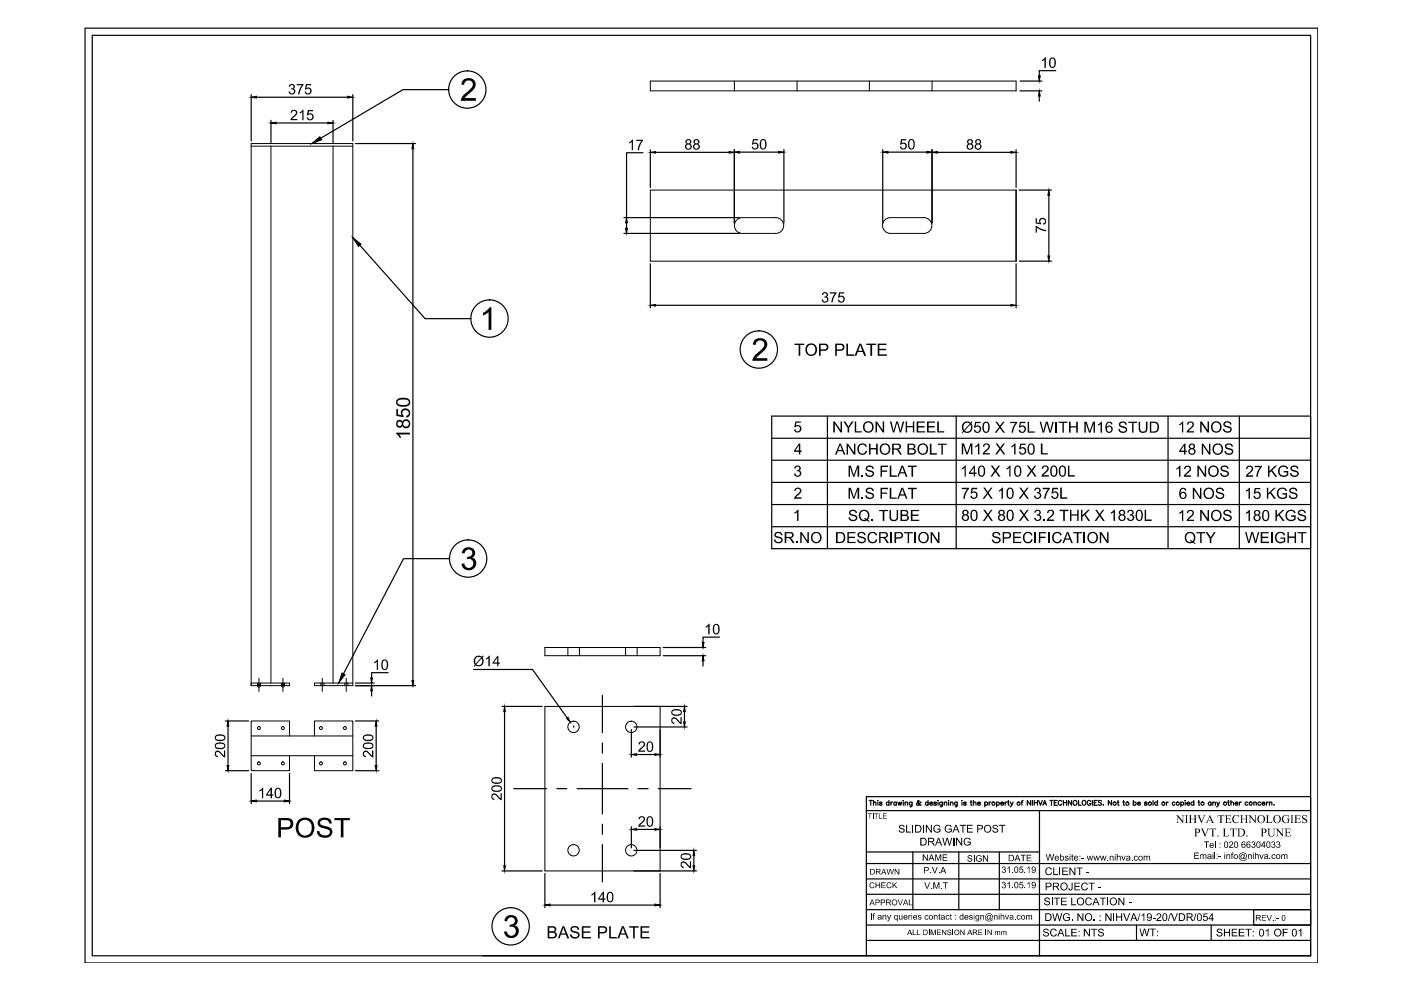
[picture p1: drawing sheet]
<svg xmlns="http://www.w3.org/2000/svg" width="297mm" height="210mm" viewBox="0 0 297 210" stroke-linecap="round" stroke-linejoin="round" font-family="sans-serif">
<!-- layer: 0 -->
<g fill="none" stroke="#000" stroke-width=".25">
<path d="M18 6h261.4v198.2h-261.4zM19.6 7.5h258.3v195.1h-258.3zM95.2 19h-9.8l-17.4 10.3M216.2 19.3h4.7M216.3 17.2h4.6M223.9 15h-3.6v1.1M53.3 20.1v9.8M54.4 20.6h19.3M57.4 25.5v4.9M58.5 26.1h11M70.6 25.5v4.9M74.8 20.1v9.8"/>
<path d="M75.4 30.4h12.7M87.5 31.5v112.8M136.3 32.4h-3.5v13.7M137.9 31.8v8M139 32.3h15.6M155.7 31.7v15.6M156.8 32.3h8.3M166.2 31.7v15.6M187.2 31.7v15.6M188.3 32.3h8.2M197.6 31.7v15.6M198.7 32.3h15.6"/>
<path d="M215.4 31.8v8M220.3 20.4v1.1M76.3 52l13.8 15.6h9.8M132.3 49.5h24.5M132.3 46.1h24.5M132.8 47.2v1.2M137.9 55.9v9.4M215.4 40.3v15.1M215.4 55.9v9.4M216.1 40.3h6.8M216.1 55.4h6.8M222.4 41.4v12.9"/>
<path d="M139 64.7h75.3M163.6 88.2h114.3v28.1h-114.3zM163.6 97.6h114.3M163.6 92.9h114.3M175.4 88.2v28.1M202.7 88.2v28.1M247.7 88.2v28.1M262.8 88.2v28.1M95.3 118.4h-9.7l-12.8 24.5M163.6 111.7h114.3M163.6 107h114.3M163.6 102.3h114.3"/>
<path d="M140.6 137.3h9M140.6 139h9M152.6 135.1h-3.5v1.1M47.8 152.9h4.9M48.3 154v8.3M75.4 145.4h12.7M75.4 152.9h4.9M75.4 144.8h3.9M78.8 146.5v1.1M79.8 154v8.3M82.3 142.6h-3.5v1.1M100.4 141.9h12.5l7.4 10.3"/>
<path d="M106.4 149.8h8.6M107 150.9v32.7M121.6 154.1h.1M127.7 147.4v8M127.7 157.5v2.2M133.9 154.7v5.8M134.4 154.1h11.3M134.4 149.8h11.3M135 160h3.9M140 154.7v5.8M145.1 150.9v2.1M149.1 140.1v1.1"/>
<path d="M47.8 163.4h4.9M53.3 164v6.4M54.4 169.8h5.9M61.4 164v6.4M75.4 163.4h4.9M108.9 167.2h7M118.1 167.2h2.1M122.3 167.2h10.8M127.7 161.8v10.8M127.7 174.8v2.1M127.7 179.1v7.9M133.9 175.3v4.4"/>
<path d="M135 175.9h3.9M135.3 167.2h2.1M139.6 167.2h6.9M140 175.3v4.4M183.7 171.9v30.7M184.3 169.7h.7M184.6 169.7v1M185.2 170.2l.2-.1h.3v.6M185.2 169.7v1M186.1 169.8h.1zM186.1 170.1v.6M187 170.2l-.2-.1-.3 .1 .4 .2v.3h-.3l-.1-.1"/>
<path d="M188.5 170.2a.31 .31 0 0 0-.5-.1 .31 .31 0 0 0 0 .5 .31 .31 0 0 0 .5 0M188.5 169.7v1M188.9 170.1v.6M189.3 170.1h-.3l-.1 .2M190 170.2a.31 .31 0 0 0-.4-.1 .31 .31 0 0 0 0 .5 .31 .31 0 0 0 .4 0M190 170.1v.6M190.4 170.1l.2 .6 .2-.6 .2 .6 .2-.6M191.5 169.8h.1M191.5 170.1v.6M191.9 170.2l.5-.1v.6M191.9 170.1v.6M193.4 170.1v.7l-.2 .3-.3-.1"/>
<path d="M193.4 170.2a.33 .33 0 0 0-.5-.1 .33 .33 0 0 0 0 .5 .33 .33 0 0 0 .5 0M195.3 170.1h-.1a.66 .66 0 0 1-.8 .5v-.3l.4-.2 .1-.3-.2-.1-.1 .4 .4 .6 .3-.1M196.8 170.2a.31 .31 0 0 0-.5-.1 .31 .31 0 0 0 0 .5 .31 .31 0 0 0 .5 0M196.8 169.7v1M197.1 170.3h.6v-.2a.34 .34 0 0 0-.6 .3 .34 .34 0 0 0 .5 .3l.1-.1M198.5 170.2l-.2-.1-.3 .1 .5 .2v.3h-.3l-.2-.1M198.8 169.8h.1M198.9 170.1v.6M199.8 170.1v.9h-.5M199.8 170.2a.33 .33 0 0 0-.5-.1 .33 .33 0 0 0 0 .5 .33 .33 0 0 0 .5 0M200.2 170.2l.5-.1v.6M200.2 170.1v.6"/>
<path d="M201.1 169.8h.1M201.1 170.1v.6M201.5 170.2l.5-.1 .1 .6M201.5 170.1v.6M202.9 170.1v.9h-.4M202.9 170.2a.31 .31 0 0 0-.4-.1 .31 .31 0 0 0 0 .5 .31 .31 0 0 0 .4 0M203.9 169.8h.1M204 170.1v.6M204.9 170.2l-.3-.1-.3 .1 .5 .2v.3h-.3l-.2-.1M205.7 170.1h.3M205.9 169.7v.8l.2 .2M206.4 170.2l.5-.1v.6"/>
<path d="M206.4 169.7v1M207.3 170.3h.6a.3 .3 0 0 0-.3-.3 .3 .3 0 0 0-.3 .3l.1 .4h.2l.3-.1M208.8 170.2a.33 .33 0 0 1 .5-.1 .33 .33 0 0 1 0 .5 .33 .33 0 0 1-.5 0M208.8 170.1v1M209.7 170.1v.6M210.1 170.1l-.3 .1-.1 .1M211.3 170.2a.33 .33 0 0 1 .5-.1 .33 .33 0 0 1 0 .5 .33 .33 0 0 1-.5 0M211.3 170.1v1M212.2 170.3h.6a.3 .3 0 0 0-.3-.3 .3 .3 0 0 0-.3 .3l.2 .4 .4-.1M213.1 170.1v.6M213.5 170.1h-.3l-.1 .2M213.6 170.1h.4"/>
<path d="M213.8 169.7v.8l.2 .2M214.2 170.1l.3 .6 .3-.6M214.5 170.7l-.3 .4M216.5 170.1h.4M216.9 169.7l-.2 .2v.8M218.5 169.7v1l-.7-1v1M218.9 169.7v1M219.3 169.7v1M219.3 170.2h.7M220 169.7v1M220.2 169.7l.4 1 .4-1M220.4 171.9v30.7"/>
<path d="M221.1 170.7l.4-1 .4 1M221.2 170.4h.5M222.6 169.7h.7M222.9 169.7v1M223.5 170.2h.4M224.2 169.7h-.7v1h.7M225.1 169.9a.4 .4 0 0 0-.4-.2 .4 .4 0 0 0-.3 .4v.2a.39 .39 0 0 0 .3 .4 .39 .39 0 0 0 .4-.2M225.5 170.2h.6M225.5 169.7v1M226.1 169.7v1M227.2 169.7v1l-.7-1v1M227.6 169.8a.45 .45 0 0 1 .6 .1 .45 .45 0 0 1 0 .6 .45 .45 0 0 1-.6 .1z"/>
<path d="M228.7 169.7v1h.5M229.5 169.8l.2-.1a.49 .49 0 0 1 .5 .5 .49 .49 0 0 1-.5 .5l-.3-.4zM231.3 169.9a.4 .4 0 0 0-.5-.2 .4 .4 0 0 0-.3 .4v.2a.38 .38 0 0 0 .4 .4 .38 .38 0 0 0 .4-.4h-.3M231.6 169.7v1M232 170.2h.4M232.6 169.7h-.6v1h.6M233.6 169.8l-.3-.1-.4 .1 .1 .3 .6 .3-.3 .3-.4-.1M233.9 170.6h.1M235.7 169.7v1l-.7-1v1M236.9 170.1h.3M237 169.7v.8l.3 .2M238.1 170.1h.3"/>
<path d="M238.2 169.7v.8l.3 .2M240.3 170.2a.33 .33 0 0 1 .5-.1 .33 .33 0 0 1 0 .5 .33 .33 0 0 1-.5 0M240.3 169.7v1M241.2 170.3h.6a.3 .3 0 0 0-.3-.3 .3 .3 0 0 0-.3 .3l.2 .4 .4-.1M243.2 170.2l-.2-.1-.3 .1 .5 .2v.3h-.3l-.2-.1M244.5 169.7v1M245.4 170.2a.33 .33 0 0 0-.5-.1 .33 .33 0 0 0 0 .5 .33 .33 0 0 0 .5 0M245.4 169.7v1M247.3 170.1v.6M247.7 170.1l-.3 .1-.1 .1M249.1 170.2a.31 .31 0 0 0-.5-.1 .31 .31 0 0 0 0 .5 .31 .31 0 0 0 .5 0M250.4 170.2a.33 .33 0 0 1 .4-.1 .33 .33 0 0 1 0 .5 .33 .33 0 0 1-.4 0"/>
<path d="M250.4 170.1v1M251.2 169.8h.1M251.3 170.1v.6M251.6 170.3h.6a.3 .3 0 0 0-.3-.3 .3 .3 0 0 0-.3 .3l.3 .4 .3-.1M253.1 170.2a.33 .33 0 0 0-.5-.1 .33 .33 0 0 0 0 .5 .33 .33 0 0 0 .5 0M253.1 169.7v1M254 170.1h.3M254.2 169.7v.8l.2 .2M256.8 170.2a.34 .34 0 0 0-.5-.1 .34 .34 0 0 0-.1 .5 .34 .34 0 0 0 .5 .1l.1-.1M256.8 170.1v.6M257.1 170.2l.5-.1 .1 .6M257.1 170.1v.6"/>
<path d="M258 170.1l.3 .6 .3-.6M258.3 170.7l-.4 .4M260.3 170.1h.3M260.4 169.7l.1 1h.2M261 170.2l.5-.1v.6M261 169.7v1M261.9 170.3h.5v-.2a.31 .31 0 0 0-.5 .1 .31 .31 0 0 0 .1 .4 .31 .31 0 0 0 .4 0M262.8 170.1v.6M263.2 170.1h-.3l-.1 .2M264.6 170.2a.33 .33 0 0 0-.5-.1 .33 .33 0 0 0 0 .5 .33 .33 0 0 0 .5 0M265.9 170.2l.2-.1h.2l.1 .6M265.9 170.1v.6"/>
<path d="M267.3 170.2a.33 .33 0 0 0-.5-.1 .33 .33 0 0 0 0 .5 .33 .33 0 0 0 .5 0M267.6 170.3h.6a.3 .3 0 0 0-.3-.3 .3 .3 0 0 0-.3 .3l.1 .4h.3l.2-.1M268.5 170.1v.6M268.9 170.1h-.3l-.1 .2M269.2 170.2l.4-.1 .1 .6M269.2 170.1v.6M270.1 170.6h.1M277.9 171.9h-94.2v-3h94.2v33.7M106.4 184.7h8.6M115.5 185.2v7.2M116.6 191.9h22.3M134.4 184.7h13.3"/>
<path d="M134.4 180.3h13.3M140 185.2v7.2M147.1 181.4v2.2M183.7 192.9h94.2M183.7 189.6h94.2M183.7 186.4h94.2M183.7 183.1h94.2M183.7 180.6h36.7M183.7 196.1h94.2M183.7 199.4h94.2M193.5 180.6v12.3M203.3 180.6v12.3"/>
<path d="M211.9 180.6v12.3M241 196.1v3.3M256.8 196.1v3.3M265.8 192.9h12.1v3.2h-12.1zM102.3 202.6h175.6"/>
<circle cx="99.1" cy="19" r="4"/>
<circle cx="103.8" cy="67.5" r="4"/>
<circle cx="160.9" cy="74.1" r="4"/>
<circle cx="99.3" cy="118.4" r="4"/>
<circle cx="210.6" cy="170.4" r=".33"/>
<circle cx="216" cy="170.4" r=".33"/>
<circle cx="236.3" cy="170.4" r=".33"/>
<circle cx="239" cy="170.4" r=".33"/>
<circle cx="243.8" cy="170.4" r=".33"/>
<circle cx="246.7" cy="170.4" r=".33"/>
<circle cx="249.7" cy="170.4" r=".33"/>
<circle cx="255" cy="170.4" r=".33"/>
<circle cx="259.7" cy="170.4" r=".33"/>
<circle cx="265.2" cy="170.4" r=".32"/>
<circle cx="108.3" cy="196.4" r="4"/>
</g>
<g fill="#000">
<path d="M61.3 18l.7-.2 .5 .3v.5l-.3 .2 .4 .3v.5l-.5 .4h-.6l-.3-.6h.3l.2 .4 .5-.1 .1-.6-.6-.1 .1-.3 .4-.1v-.4l-.1-.2h-.4l-.2 .4h-.3zM62.9 17.8h1.4l-.6 1.3-.2 .9h-.3l.1-.6 .7-1.3h-1.1zM64.9 17.8h1.1v.3h-.9l-.1 .6 .5-.2 .5 .5v.6l-.4 .4h-.7l-.3-.5 .3-.1 .2 .4h.3l.4-.4v-.3l-.3-.3-.9 .2zM220.9 12.7l.6-.6h.2v2.3h-.3v-1.7l-.5 .3zM61.7 23.5l.4-.2h.5l.3 .2 .1 .2-.1 .6-1 .9h1.1v.3h-1.4l.1-.4 1-1.1a.43 .43 0 0 0-.3-.5 .43 .43 0 0 0-.5 .4h-.3zM63.5 23.8l.6-.5h.2v2.2h-.2v-1.8l-.5 .4zM65.3 23.3h1.1v.3h-.9l-.1 .5 .6-.1 .5 .4v.6l-.5 .5h-.6l-.3-.4-.1-.2h.3l.2 .3 .3 .1 .4-.4v-.3l-.2-.3-.9 .1zM98.1 17.1l.5-.4 .9-.1 .7 .1 .5 .5 .1 1-.1 .4-2.2 2.2h2.4v.6h-3.2l.4-1.1 1.8-1.6 .3-.5v-.5l-.3-.5-.3-.1-.8 .1a.72 .72 0 0 0-.4 .8l-.6-.1zM133.4 30.1l.8-.5v2.2h-.3v-1.7l-.5 .3zM134.9 29.6h1.4v.3l-.7 1.1-.1 .8h-.3l.1-.4 .7-1.5h-1.1zM159.6 29.5h1.1v.3h-.8l-.2 .6 .6-.2 .5 .4v.7l-.5 .4h-.5l-.4-.5 .2-.1 .2 .3 .4 .1 .3-.3v-.5l-.2-.2-.9 .1zM191.1 29.5h1.1v.3h-.9l-.1 .6 .6-.2 .4 .4v.6l-.3 .5h-.7l-.4-.4v-.2h.3l.1 .3 .4 .1 .4-.4-.1-.5-.2-.1-.9 .1z"/>
<path d="M219.6 47.9h.2l1.2 .7 .8 .1v.3l-1.2-.2-.8-.5v1h-.2zM219.6 46.3h.2v.9l.6 .1-.1-.3 .1-.6 .4-.2h.6l.3 .4v.7l-.5 .3-.1-.2 .4-.2 .1-.4-.3-.3h-.5l-.2 .3 .1 .8-1.1-.2zM102.4 66.3l.9-.5 .5-.6h.4v4.7h-.6v-3.7l-1.1 .7zM160.1 72.1l.6-.4h.8l.7 .3 .4 .4 .1 .7-.3 .8-2.1 2h2.4v.6h-3.2l.4-.9 1.6-1.6 .5-.7a.9 .9 0 0 0-.8-1.1 .9 .9 0 0 0-1 1l-.6-.1 .2-.6zM168.4 72.9h2.1v.3h-.8v2.2h-.4v-2.2h-.9zM174.4 62.1l.3-.2 .6 .1 .3 .4-.1 .3a.17 .17 0 0 0-.2 .2 .17 .17 0 0 0 .2 .2l.1 .1v.7l-.5 .3-.5-.1-.4-.6h.3l.1 .3 .3 .2 .4-.3v-.5l-.5-.1 .2-.3a.35 .35 0 0 0 .2-.4 .35 .35 0 0 0-.4-.3 .35 .35 0 0 0-.3 .4h-.3zM175.9 62h1.5l-.7 1.3-.2 .8h-.2v-.5l.7-1.4h-1.1zM177.9 62h1.1v.2h-.9l-.1 .6 .6-.1 .4 .3 .1 .7-.3 .4-.3 .1-.6-.1-.3-.5 .3-.1 .2 .4 .3 .1 .4-.4-.1-.5-.2-.2-.8 .2zM179.5 72.9h.3v2.2h1.3v.3h-1.6zM183.7 72.9h2.1v.3h-.9v2.2h-.4v-2.2h-.8zM186.1 72.9h1.9v.3h-1.6v.8h1.5v.3h-1.5v.8h1.6v.3h-1.9zM84 86.7h.4v1.2l.8 .2-.2-.5 .1-.6 .7-.4 .7 .1 .5 .6-.1 .7-.3 .4-.5 .1v-.4h.3l.3-.6-.3-.4-.5-.1-.4 .1-.2 .3v.5l.3 .2v.4l-1.6-.3z"/>
<path d="M84 91.7h2.9v.4h-2.3l.4 .7h-.3l-.2-.4-.5-.4zM168.7 89.4h1.1v.2h-.9l-.2 .7 .7-.2 .5 .5-.1 .7-.5 .4-.6-.1-.3-.4v-.1l.3-.1 .1 .4 .4 .1 .4-.4v-.4l-.3-.3-.9 .2zM176.7 89.4h.3l1.2 1.8v-1.8h.3v2.3h-.3l-1.2-1.8v1.8h-.3zM179.5 94.1h.3l1.3 1.8v-1.8h.3v2.3h-.4l-1.2-1.9v1.9h-.3zM178.8 89.4h.4l.7 1.1 .7-1.1h.4l-1 1.3v1h-.3v-1zM181.2 89.4h.3v2h1.2v.3h-1.5zM182 94.4l.6-.4h.6l.4 .3 .2 .4h-.3l-.4-.4-.6 .1-.4 .7 .1 .7 .4 .3h.5l.3-.2 .1-.3h.4l-.4 .7-.8 .1-.7-.3-.2-.6v-.6zM184.2 94.1h.4v.9h1.2v-.9h.3v2.3h-.3v-1.1h-1.2v1.1h-.4zM185.6 89.4h.3l1.3 1.8v-1.8h.3v2.3h-.3l-1.3-1.8v1.8h-.3zM188.7 89.4h.3l.4 2 .6-2h.4l.5 2 .5-2h.3l-.6 2.3h-.3l-.6-2.1-.6 2.1h-.3zM192 89.4h.3v.9h1.2v-.9h.3v2.3h-.3v-1.1h-1.2v1.1h-.3zM194.4 89.4h1.7v.2h-1.4v.7h1.3v.3h-1.3v.8h1.4v.3h-1.7z"/>
<path d="M196.6 89.4h1.6v.2h-1.3v.7h1.3v.3h-1.3v.8h1.4v.3h-1.7zM197.1 94.1h.4v2h1.1v.3h-1.5zM198.7 89.4h.4v2h1.1v.3h-1.5zM198.8 94.1h1.9v.2h-.8v2.1h-.3v-2.1h-.8zM203.9 94h.5l.7 2 .6-2h.5v2.4h-.3v-2l-.7 2h-.3l-.7-2v2h-.3zM206.8 89.5h1.1v.2h-.9l-.2 .6 .8-.1 .4 .4v.7l-.5 .5-.7-.1-.3-.5 .3-.1 .2 .4 .3 .1 .4-.5v-.4l-.3-.2-.9 .1zM206.8 94.6l.6-.6h.2v2.4h-.3v-1.9l-.5 .4zM208.6 94.2l.3-.2h.5l.4 .3 .1 .5-.1 .3-1.1 1h1.2v.3h-1.6l.2-.6 .8-.6 .3-.5v-.3l-.3-.2-.5 .1-.1 .4h-.3zM211 89.4h.4l.6 .9 .7-.9h.3l-.8 1.1 .9 1.2h-.4l-.7-.9-.7 .9h-.4l.9-1.2zM211.1 94h.4l.6 .9 .6-.9h.4l-.8 1.1 .8 1.3h-.3l-.7-1-.7 1h-.4l.9-1.3zM214.2 89.5h1.5l-.8 1.4-.1 .8h-.3v-.5l.4-1 .4-.5h-1.1zM214.4 94.6l.7-.6h.2v2.4h-.3v-1.9l-.5 .4z"/>
<path d="M216.2 89.5h1.2v.2h-.9l-.2 .6 .7-.1 .5 .4v.7l-.4 .4h-.7l-.4-.4-.1-.2h.4l.2 .4 .3 .1 .4-.5v-.4l-.3-.2-.9 .1zM216.3 94.1h1.2v.2h-1l-.1 .7 .7-.2 .4 .4 .1 .7-.6 .5-.7-.1-.3-.5 .3-.1 .3 .4 .2 .1 .4-.3 .1-.2-.3-.6-.9 .2zM217.9 89.4h.3v2.1h1.2v.2h-1.5zM220.7 94h.3v2.1h1.2v.3h-1.5zM220.4 89.4h.3l.5 2 .5-2h.4l.5 2 .5-2h.3l-.6 2.3h-.3l-.5-2-.6 2h-.3zM224.5 89.4h1.8v.3h-.7v2h-.3v-2h-.8zM226.7 89.4h.3v1h1.2v-1h.3v2.3h-.3v-1.1h-1.2v1.1h-.3zM229.9 89.4h.5l.7 2 .6-2h.5v2.3h-.3v-1.9l-.7 1.9h-.3l-.7-2v2h-.3zM232.8 90l.6-.6h.2v2.3h-.3v-1.8l-.5 .4zM237.3 89.7l.3-.3h.7l.5 .3 .1 .3-.3 .1-.3-.4h-.4a.36 .36 0 0 0-.4 .4 .36 .36 0 0 0 .5 .2l.9 .5 .1 .3-.2 .5-.4 .2h-.6l-.4-.2-.2-.4-.1-.2h.3l.4 .5 .6-.1a.35 .35 0 0 0 .3-.4 .35 .35 0 0 0-.4-.2l-.7-.2-.3-.3zM239.2 89.4h1.9v.3h-.8v2h-.3v-2h-.8zM241.4 89.4h.3l.1 1.9 .5 .2h.4l.2-.3 .1-1.8h.3v1.5l-.3 .8-.9 .1-.5-.3-.2-.4z"/>
<path d="M250 89.9l.9-.5v2.3h-.3v-1.8l-.5 .3zM251.8 89.6l.3-.2h.6l.4 .3-.1 .7-1 1h1.2v.3h-1.6l.2-.5 1.1-1.2-.1-.2-.3-.2-.4 .1-.2 .3h-.3zM254.5 89.4h.3l1.2 1.8v-1.8h.3v2.3h-.3l-1.2-1.8v1.8h-.3zM254.8 94.1h.3l1.2 1.8v-1.8h.3v2.3h-.3l-1.2-1.9v1.9h-.3zM259.5 89.6l.5-.3 .6 .1 .4 .2 .1 .4h-.3l-.3-.4h-.4a.36 .36 0 0 0-.4 .5 .36 .36 0 0 0 .5 .2l.8 .3 .2 .2-.1 .6-.4 .3h-.7l-.4-.1-.3-.4v-.3h.3l.2 .5 .4 .1 .4-.1a.39 .39 0 0 0 .2-.5 .39 .39 0 0 0-.5-.2l-.5-.2-.4-.3zM259.8 94.3l.4-.3 .8 .1 .2 .1 .2 .5h-.3l-.1-.3-.3-.1h-.4a.38 .38 0 0 0-.2 .5 .38 .38 0 0 0 .5 .2l.5 .1 .4 .4v.5l-.3 .3-.4 .1-.8-.1-.4-.7h.3l.3 .5h.5a.39 .39 0 0 0 .5-.4 .39 .39 0 0 0-.5-.3l-.9-.4zM266 98.8h1.5v.2l-.6 1.1-.2 1h-.3v-.7l.8-1.3h-1.2zM98.4 116.3l.6-.3h.7l.8 .5 .3 .6-.1 .5-.6 .6 .5 .3 .4 .6v.6l-.3 .6-.4 .4-.6 .2-.9-.1-.7-.4-.3-.9h.7a.95 .95 0 0 0 1.1 .9 .95 .95 0 0 0 .7-1.3 .95 .95 0 0 0-1.3-.5l.1-.6h.3a.8 .8 0 0 0 .7-.9 .8 .8 0 0 0-.9-.7 .8 .8 0 0 0-.7 .9h-.6zM164.3 113l.4-.2h.6l.5 .3 .1 .4h-.3l-.3-.4h-.5a.37 .37 0 0 0-.3 .5 .37 .37 0 0 0 .6 .1l.8 .4v.8l-.6 .3h-.5l-.6-.3-.1-.5h.3l.1 .3 .3 .2h.6l.3-.3a.54 .54 0 0 0-.7-.5l-.7-.4-.1-.4zM168.5 99l.7-.3 .4 .1 .2 .5-.3 .5 .3 .2v.8l-.5 .3-.5-.1-.4-.5v-.1l.3 .1a.47 .47 0 0 0 .5 .3 .47 .47 0 0 0 .3-.6 .47 .47 0 0 0-.6-.3l.1-.2 .3-.1a.41 .41 0 0 0-.1-.7 .41 .41 0 0 0-.5 .5l-.3-.1zM168.8 114.8h.3v.3h-.3zM168.4 108.6l.9-.5v2.3h-.3v-1.8l-.5 .3z"/>
<path d="M169.7 112.8h.3l1.2 1.8v-1.8h.3v2.3h-.3l-1.2-1.8v1.8h-.3zM168.5 103.7l.5-.3h.5l.3 .3 .1 .4-.1 .3-1.1 1.1h1.2v.2h-1.5l.1-.4 1.1-1.1a.45 .45 0 0 0-.4-.6 .45 .45 0 0 0-.5 .5h-.3zM179.7 112.8h1.7v.3h-1.4v.7h1.3v.3h-1.3v.8h1.4v.2h-1.7zM180.1 108.4l.5-.3h.5l.5 .3 .1 .4h-.3l-.1-.3-.4-.2-.5 .2a.37 .37 0 0 0 0 .5 .37 .37 0 0 0 .4 .1l.9 .4 .1 .4-.3 .4-.3 .2h-.6l-.5-.2-.2-.4v-.2h.3l.3 .5h.6a.44 .44 0 0 0 .3-.6 .44 .44 0 0 0-.6-.2l-.7-.3zM179.9 103.4h.5l.6 2.1 .7-2.1h.5v2.3h-.4v-1.9l-.7 1.9h-.2l-.7-1.9v1.9h-.3zM179.9 98.7h.5l.6 2.1 .7-2.1h.5v2.4h-.4v-2l-.7 2h-.2l-.7-2v2h-.3zM181.9 113l.5-.2h.7l.3 .3 .1 .4h-.3l-.2-.4h-.6a.35 .35 0 0 0-.3 .4 .35 .35 0 0 0 .5 .2l.9 .4 .1 .5-.2 .3-.3 .2-.6 .1-.6-.2-.2-.4v-.2h.3l.3 .5h.6a.42 .42 0 0 0 .4-.5 .42 .42 0 0 0-.6-.3l-.8-.4zM182.7 105.5h.3v.2h-.3zM182.7 100.8h.3v.3h-.3zM183.6 103.7l.4-.3h.7l.4 .3 .2 .4h-.3l-.3-.4h-.4a.38 .38 0 0 0-.4 .4 .38 .38 0 0 0 .5 .3l.8 .3 .1 .5-.2 .4-.4 .2h-.6l-.4-.2-.2-.4-.1-.2h.3l.3 .5h.7a.39 .39 0 0 0 .3-.5 .39 .39 0 0 0-.5-.3l-.9-.4zM183.6 99l.4-.3h.7l.4 .3 .2 .4h-.3l-.4-.4h-.5a.41 .41 0 0 0-.2 .5 .41 .41 0 0 0 .6 .2l.5 .2 .3 .3v.4l-.3 .4-.4 .1-.7-.1-.3-.2-.2-.4 .3-.1 .3 .5h.7a.4 .4 0 0 0 .3-.5 .4 .4 0 0 0-.6-.3l-.5-.1-.3-.3zM184.8 110.2h.3v.2h-.3z"/>
<path d="M184.2 113.2l.5-.4h.6l.5 .3 .2 .4h-.3l-.5-.5-.5 .1-.3 .3-.2 .4 .1 .7 .4 .4h.6l.4-.6 .3 .1-.4 .7-.8 .1-.6-.4-.3-.5v-.7zM186.7 103.4h1.6v.3h-1.3v.7h1.1v.3h-1.1v1h-.3zM186.7 98.7h1.6v.3h-1.3v.7h1.1v.3h-1.1v1.1h-.3zM186.4 108.1h1.9v.3h-.8v2h-.3v-2h-.8zM188.6 103.4h.4v2.1h1.1v.2h-1.5zM188.6 98.7h.4v2.1h1.1v.3h-1.5zM188.6 108.1h.3l.1 1.9 .4 .2h.4l.3-.3v-1.8h.3v1.8l-.2 .4-.4 .2h-.6l-.5-.3-.1-.3zM191.7 112.8h1.8v.3h-.8v2h-.3v-2h-.7zM193.1 108.1h1.8v.3h-1.4v.7h1.2v.3h-1.2v.8h1.4v.2h-1.8zM192.5 103.4h1.9v.3h-.8v2h-.3v-2h-.8zM192.5 98.7h1.9v.3h-.8v2.1h-.3v-2.1h-.8zM197.3 112.8h.4l1.2 1.8v-1.8h.3v2.3h-.4l-1.2-1.8v1.8h-.3z"/>
<path d="M203.9 103.4h1.5l-.7 1.4-.1 .9h-.3v-.5l.4-1.1 .4-.4h-1.2zM203.9 99.3l.9-.6v2.3h-.3v-1.8l-.6 .4zM206 103.4h1.2v.3h-1l-.1 .6 .7-.1 .5 .5-.2 .8-.5 .3-.6-.2-.3-.5h.3l.3 .4a.53 .53 0 0 0 .7-.7 .53 .53 0 0 0-1-.2h-.2zM208.4 103.4h.4l.6 .9 .7-.9h.3l-.8 1.1 .9 1.2h-.4l-.7-1-.7 1h-.4l1-1.2zM208.4 108.1h.4l.7 .9 .6-.9h.3l-.8 1.1 .9 1.2h-.4l-.7-1-.7 1h-.3l.9-1.2zM210.1 98.7h.3l.6 .9 .7-.9h.3l-.8 1.1 .9 1.2h-.4l-.7-.9-.6 .9h-.4l.9-1.2zM210.5 113l.4-.2h.8l.3 .3 .1 .4h-.3l-.1-.3-.3-.2-.6 .2a.38 .38 0 0 0 0 .4 .38 .38 0 0 0 .4 .1l.9 .5 .1 .4-.2 .3-.3 .2-.7 .1-.6-.5-.1-.3h.3l.4 .5 .7-.1a.38 .38 0 0 0 .1-.5 .38 .38 0 0 0-.5-.2l-.8-.4zM211.8 104l.8-.6v2.3h-.3v-1.8l-.5 .4zM213.4 99.3l.8-.6v2.3h-.2v-1.8l-.6 .4zM214.8 112.8h1.7v.3h-1.4v.7h1.3v.3h-1.3v.8h1.4v.2h-1.7zM216.1 103.4h.4l.6 .9 .7-.9h.3l-.8 1.1 .8 1.2h-.3l-.7-1-.7 1h-.4l.9-1.2zM216.1 108.1h.4l.6 .9 .7-.9h.3l-.8 1.1 .9 1.2h-.4l-.7-1-.7 1h-.4l.9-1.2z"/>
<path d="M217.7 98.7h.4l.6 .9 .7-.9h.3l-.8 1.1 .9 1.2h-.4l-.7-.9-.7 .9h-.4l.9-1.2zM217.1 113.2l.6-.4h.6l.4 .3 .2 .4h-.3l-.2-.4-.6-.1-.5 .3-.1 .3v.7l.3 .5 .7 .1 .5-.6 .2 .1-.2 .6-1 .2-.5-.3-.3-.7v-.5zM219.4 103.6l.7-.2 .5 .4v.5l-.3 .2 .4 .3v.6l-.4 .3-.5 .1-.4-.3-.2-.4h.3l.3 .4a.47 .47 0 0 0 .7-.4 .47 .47 0 0 0-.7-.5l.2-.2a.39 .39 0 0 0 .3-.5 .39 .39 0 0 0-.5-.3 .39 .39 0 0 0-.3 .5l-.3-.1zM219.4 108.4l.3-.3h.5l.4 .4v.4l-.3 .2 .4 .2 .1 .6-.2 .4-.6 .2-.5-.2-.3-.5h.3l.4 .4h.2l.3-.2v-.6l-.6-.1v-.2l.5-.2v-.4l-.2-.2a.4 .4 0 0 0-.5 .4h-.3zM220.3 112.8h1.5v.3h-1.2v.7h1.1v.3h-1.1v1h-.3zM221.1 103.4h1.5v.3l-.7 1-.2 1h-.3v-.5l.5-1.1 .3-.4h-1.1zM221.2 110.1h.4v.3h-.4zM221 99l.3-.3h.4l.6 .3 .1 .4-.2 .4-1 1h1.2v.2h-1.6l.3-.5 .9-1a.45 .45 0 0 0-.4-.6 .45 .45 0 0 0-.5 .5h-.2zM223.1 103.4h1.2v.3h-.9l-.1 .6 .6-.1 .5 .4v.7l-.5 .4h-.7l-.3-.4v-.2h.3l.2 .4h.4l.3-.3v-.4l-.3-.4-.9 .2zM222.1 108.3l.4-.2h.5l.4 .3v.8l-1.1 1h1.2v.2h-1.5l.1-.5 1.1-1-.1-.4-.3-.2-.4 .1-.1 .4h-.3zM224.8 103.4h.3v2.1h1.2v.2h-1.5zM223.2 113.2l.7-.4h.6l.5 .4 .1 .3h-.3l-.3-.4h-.6l-.3 .2-.2 .4v.7l.4 .5h.6l.4-.6 .3 .1-.3 .6-.9 .2-.5-.3-.3-.8z"/>
<path d="M224.7 108.1h1.8v.3h-.7v2h-.4v-2h-.7zM226.4 98.7h.3v2.1h1.2v.2h-1.5zM226.9 108.1h.3v1h1.2v-1h.3v2.3h-.3v-1.1h-1.2v1.1h-.3zM227.5 112.8h1.9v.3h-.8v2h-.3v-2h-.8zM229.2 108.1h.3v1.2l1.2-1.2h.4l-1 1 1 1.3h-.4l-.8-1.2-.4 .4v.8h-.3zM232.2 108.1h.3l.7 .9 .6-.9h.3l-.8 1.1 .9 1.2h-.4l-.7-1-.6 1h-.4l.9-1.2zM233.2 112.8h.3l1.2 1.8v-1.8h.3v2.3h-.3l-1.2-1.8v1.8h-.3zM235.5 108.7l.7-.6h.2v2.3h-.3v-1.8l-.5 .3zM239.1 108.3l.4-.2 .7 .1 .2 .6-.4 .3 .4 .3 .1 .2-.1 .6-.4 .2-.4 .1-.5-.2-.2-.5 .4 .1a.48 .48 0 0 0 .6 .3 .48 .48 0 0 0 .3-.6 .48 .48 0 0 0-.7-.3l.1-.2a.39 .39 0 0 0 .4-.4 .39 .39 0 0 0-.4-.4 .39 .39 0 0 0-.3 .4h-.3zM242.7 108.1h.3v2.1h1.2v.2h-1.5zM249.4 99.3l.9-.6v2.4h-.3v-1.9l-.6 .4zM250 108.7l.9-.6v2.3h-.3v-1.8l-.5 .4z"/>
<path d="M251.3 98.8l.7-.1 .4 .3 .1 .7-1.1 1.1h1.1v.3h-1.5l.2-.5 1-1.1v-.3l-.2-.2-.5 .1-.2 .3h-.3zM252.9 103.4h.3l1.2 1.9v-1.9h.3v2.4h-.3l-1.2-1.9v1.9h-.3zM251.8 108.4l.3-.3h.6l.3 .3 .2 .3-.2 .5-1 1h1.2v.2h-1.6l.2-.5 1.1-1.1-.1-.3-.3-.2-.4 .1-.2 .4h-.3zM253.9 98.7h.3l1.2 1.9v-1.9h.3v2.4h-.3l-1.2-1.9v1.9h-.3zM254.5 108.1h.3l1.2 1.8v-1.8h.3v2.3h-.3l-1.2-1.8v1.8h-.3zM253.7 112.8h1.8v.3h-.7v2h-.3v-2h-.8zM255.6 112.8h.4l.7 1.1 .7-1.1h.4l-1 1.4v.9h-.3v-.9zM258 103.5l.4-.1 .7 .1 .3 .2 .1 .4h-.3l-.2-.3-.4-.1a.39 .39 0 0 0-.5 .4 .39 .39 0 0 0 .6 .3l.8 .3 .1 .5-.3 .4-.3 .2h-.7l-.3-.2-.3-.4v-.2h.3l.3 .5h.6a.4 .4 0 0 0 .3-.5 .4 .4 0 0 0-.5-.3l-.8-.4-.1-.5zM259 98.9l.5-.2h.5l.4 .3 .1 .4h-.3l-.2-.4h-.5a.37 .37 0 0 0-.4 .4 .37 .37 0 0 0 .5 .3l.9 .4 .1 .4-.2 .4-.9 .2-.5-.1-.2-.3-.1-.4h.3l.1 .3 .4 .2h.4l.3-.2a.35 .35 0 0 0 0-.4 .35 .35 0 0 0-.4-.1l-.6-.2-.4-.3v-.4zM259.5 108.3l.5-.2h.6l.4 .3 .1 .4h-.3l-.2-.4-.5-.1a.38 .38 0 0 0-.4 .5 .38 .38 0 0 0 .5 .3l.8 .3 .2 .2-.1 .6-.5 .3h-.6l-.6-.3-.1-.5h.3l.1 .3 .3 .2h.4l.4-.2a.57 .57 0 0 0-.7-.7l-.7-.3v-.4zM264 112.8h.3l.5 2 .5-2h.4l.5 2 .5-2h.3l-.6 2.3h-.3l-.6-2-.6 2h-.3zM264.2 108.7l.6-.6h.2v2.3h-.3v-1.8l-.5 .4z"/>
<path d="M264.2 104l.8-.6v2.3h-.3v-1.8l-.5 .4zM264.4 98.9l.8-.2 .4 .3v.7l-1.1 1.1h1.2v.3h-1.5l.1-.5 1.1-1.1v-.3l-.3-.2h-.4l-.2 .4h-.3zM266 103.5h1.2v.2h-.9l-.2 .7 .7-.2 .5 .4v.8l-.5 .4h-.6l-.4-.5v-.1l.3-.1 .2 .4 .3 .1 .4-.4v-.5l-.3-.2-.9 .1zM267.3 112.8h1.7v.3h-1.4v.7h1.3v.3h-1.3v.8h1.5v.2h-1.8zM268.6 103.4h.3v1.2l1.2-1.2h.4l-1 1 1.1 1.3h-.5l-.8-1.1-.4 .3v.8h-.3zM268.9 98.7h.3v1.2l1.1-1.2h.5l-1.1 1 1.1 1.4h-.4l-.9-1.2-.3 .3v.9h-.3zM270.4 108.1h.3v1.2l1.2-1.2h.4l-1 1 1.1 1.3h-.5l-.8-1.1-.4 .3v.8h-.3zM270.7 113l.4-.2h.7l.5 .3 .2 .4h-.3l-.4-.4h-.8l-.3 .5-.1 .6 .4 .6 .7 .1 .5-.2v-.5h-.7v-.2h1l-.1 .9-.5 .2-.6 .1-.8-.5-.2-.8zM270.9 103.8l.8-.4 .8 .1 .3 .6h-.2l-.4-.4h-.6l-.5 .4v.8l.3 .5 .7 .1 .5-.2v-.4h-.7v-.3h1v.9l-.7 .3-1-.2-.5-.7zM271.2 99.1l.8-.4 .8 .1 .3 .5-.3 .2v-.3l-.4-.2-.8 .1-.3 .5v.6l.4 .6h.6l.5-.2v-.4h-.6v-.3h.9v.9l-.8 .3-1-.3-.3-.6v-.5zM273 112.8h.3v.9h1.2v-.9h.3v2.3h-.3v-1.1h-1.2v1.1h-.3zM273.6 103.5l.4-.1h.6l.3 .3 .1 .4h-.3l-.2-.4h-.3a.36 .36 0 0 0-.6 .3 .36 .36 0 0 0 .5 .4l.7 .2 .3 .3v.5l-.5 .4-1-.1-.3-.5v-.2h.3l.2 .5h.6l.4-.3-.1-.3-1-.3-.3-.3-.1-.5z"/>
<path d="M273.7 98.9l.6-.2h.5l.4 .3 .1 .4h-.3l-.2-.4h-.6a.37 .37 0 0 0-.3 .4 .37 .37 0 0 0 .5 .3l.8 .3 .1 .7-.3 .3-.4 .1-.6-.1-.4-.2-.1-.5h.3l.1 .3 .3 .2 .7-.1a.46 .46 0 0 0 0-.5 .46 .46 0 0 0-.5-.2l-.8-.4zM272.8 108.5l.7-.4 .9 .1 .3 .6h-.3l-.1-.3-.4-.2-.8 .2-.2 .5v.6l.3 .5 .6 .1 .6-.2v-.4h-.7v-.3h1v.9l-.7 .3h-.6l-.4-.2-.5-.8zM275.3 108.3l.4-.2h.6l.5 .3 .1 .4h-.3l-.1-.3-.4-.2-.4 .1a.36 .36 0 0 0-.2 .5 .36 .36 0 0 0 .5 .2l.6 .2 .3 .3v.3l-.3 .5h-1l-.5-.5v-.2h.3l.2 .4 .7 .1a.42 .42 0 0 0 .3-.5 .42 .42 0 0 0-.5-.3l-.8-.3-.1-.6zM275.1 112.8h1.9v.3h-.8v2h-.3v-2h-.8zM149.6 132.8l.6-.6h.3v2.3h-.3v-1.7l-.6 .3zM45.7 159.3l.4-.2 .3 .1 1.1 1v-1.1h.3v1.5l-.6-.2-.9-1-.5 .1v.3a.38 .38 0 0 0 .4 .5v.2h-.2l-.4-.3-.1-.4zM77 159.4l.4-.3 .5 .1 1 1v-1.1h.3v1.5l-.5-.2-.8-.9-.3-.1a.42 .42 0 0 0-.4 .5 .42 .42 0 0 0 .4 .4v.2l-.5-.1-.2-.4zM79.4 140.3l.7-.5v2.2h-.2v-1.7l-.6 .3zM103 139.6l.8-.6v2.3h-.3v-1.8l-.5 .4zM135.5 157.4l.3-.2h.5l.4 .3v.6l-1 1h1.1v.3h-1.5l.1-.4 1.1-1.1-.1-.3-.2-.2-.5 .1-.1 .4-.2-.1zM142.5 152.3l.3-.2h.4l1.1 1.1v-1.1h.2v1.4l-.4-.1-1.1-1-.4 .1v.5l.4 .2v.3l-.3-.1-.4-.4zM55 167.6l.8-.6v2.2h-.3v-1.7l-.4 .3z"/>
<path d="M67.6 173.8l.7-.4h1.2l.6 .5 .3 .7h-.6l-.2-.6-.4-.1h-1a.6 .6 0 0 0-.3 .8 .6 .6 0 0 0 .8 .3l1 .3 .6 .5 .2 .5-.2 .7-.7 .5-1 .1-.8-.2-.4-.4-.2-.8h.5l.2 .6 .7 .3h.8l.5-.4a.9 .9 0 0 0-1.1-1l-1-.4-.4-.3v-.8zM70.9 173.4h3.3v.5h-1.4v3.6h-.5v-3.6h-1.4zM104.3 168.4l.4-.2h.3l1.1 1.1v-1.1h.3v1.5l-.6-.3-.9-.9h-.3l-.2 .3 .1 .4 .3 .1v.3l-.4-.1-.2-.3zM135.5 173.3l.3-.2h.5l.4 .3v.6l-1 1h1.1v.3h-1.5l.1-.4 1.1-1.1-.1-.4-.2-.1h-.4l-.2 .4h-.2zM184 172.5h.9v.1h-.4v1h-.1v-1h-.4zM185 172.5h.2v1.1h-.2zM185.3 172.5h.9v.1h-.4v1h-.1v-1h-.4zM186.4 172.5h.1v.9h.5v.2h-.6zM187.2 172.5h.8v.1h-.7v.3h.7v.2h-.7v.3h.7v.2h-.8zM190.8 175l.7-.1 .3 .4-.2 .1-.2-.3-.3-.1a.28 .28 0 0 0-.3 .4 .28 .28 0 0 0 .4 .2l.6 .3-.2 .5-.3 .2-.5-.1-.3-.5h.3l.1 .3 .3 .1a.32 .32 0 0 0 .4-.3 .32 .32 0 0 0-.4-.3l-.6-.3v-.3zM192.1 174.9h.2v1.4h.8v.2h-1zM193.4 174.9h.2v1.6h-.2z"/>
<path d="M195.7 174.9h.2v1.6h-.2zM196.3 174.9h.2l.9 1.3v-1.3h.2v1.6h-.2l-.9-1.2v1.2h-.2zM198.1 175.1l.4-.2 .6 .1 .2 .2-.1 .2-.4-.4-.5 .2-.2 .8 .2 .3 .5 .1 .4-.2v-.3h-.5v-.2h.7v.6l-.6 .3-.7-.2-.2-.6zM199.8 177.6h.2l.3 1.4 .4-1.4h.3l.3 1.4 .4-1.4h.2l-.5 1.7h-.2l-.4-1.5-.4 1.5h-.2zM200.5 175.1l.4-.2 .7 .1 .2 .3-.2 .1-.3-.3h-.6l-.2 .7 .2 .5 .6 .1 .3-.2v-.3h-.5v-.2h.7v.6l-.6 .3-.6-.2-.3-.5zM202.1 177.6h.3v1.7h-.3zM202.7 177.6h.2l.9 1.3v-1.3h.2v1.7h-.2l-.9-1.3v1.3h-.2zM203.5 174.9h1.3v.2h-.5v1.4h-.3v-1.4h-.5zM205 174.9h1.2v.2h-1v.5h.9v.2h-.9v.5h1v.2h-1.2zM204.5 177.9l.4-.3 .7 .2 .2 .3h-.2l-.3-.3h-.5l-.2 .3-.1 .5 .3 .4 .4 .1 .4-.2v-.3h-.5v-.2h.7v.6l-.4 .3-.8-.1-.3-.6zM210.5 175.1l.3-.2h.4l.4 .4-.2 .1-.2-.3h-.3a.26 .26 0 0 0-.2 .3 .26 .26 0 0 0 .4 .2l.6 .3-.2 .5-.8 .1-.3-.3 .2-.2 .2 .3 .4 .1a.31 .31 0 0 0 .2-.4 .31 .31 0 0 0-.4-.2l-.5-.2zM211.8 174.9h1.3v.2h-.5v1.4h-.2v-1.4h-.6z"/>
<path d="M249.3 172.8h.5l1 1.3v-1.1l-.3-.2h.6l-.2 .2v1.5l-1.2-1.3v1.2l.3 .1h-.6l.2-.2v-1.2zM251.2 172.8h.7l-.2 .2v1.3l.2 .2h-.7l.3-.2v-1.3zM252.1 172.8h.6l-.2 .1v.7h.8v-.6l-.3-.2h.7l-.2 .1v1.5l.2 .1h-.7l.3-.1v-.7h-.8v.7l.2 .1h-.6l.2-.1v-1.5zM253.8 172.8h.7l-.2 .3 .5 1.1 .5-1.1-.2-.3h.5l-.2 .3-.6 1.4-.7-1.5zM255.3 178.4h1v.2h-.4v1.1h-.2v-1.1h-.4zM254.6 175.7h.7l-.2 .2 .5 1.1 .4-1.1-.2-.2h.5l-.2 .2-.6 1.5-.7-1.6zM257.6 178.4h.1v1.3h-.1zM256.5 175.7h1.3l.1 .4-.2-.3h-.4v1.4l.2 .1h-.7l.2-.1v-1.4h-.3l-.2 .3zM258.2 172.8h1.3v.4l-.1-.2-.4-.1v1.5l.2 .1h-.7l.2-.1v-1.5h-.3l-.3 .3zM259.7 172.8h1.3v.4l-.2-.3h-.7v.7h.6l.1-.2v.5l-.2-.2h-.5v.6l.6 .1 .4-.3-.1 .4h-1.3l.2-.1v-1.4zM259.2 175.7h.8l-.3 .1v1.4h.7l.2-.3-.1 .4h-1.3l.3-.1v-1.4zM260.7 178.5l.5-.1 .2 .1v.5l-.6 .6h.7v.1h-.9l.1-.3 .4-.3a.28 .28 0 0 0 .1-.5 .28 .28 0 0 0-.5 .2h-.1z"/>
<path d="M260.8 175.7h1.4v.4l-.2-.3h-.4v1.4l.2 .1h-.7l.3-.1v-1.4h-.4l-.2 .3zM261.5 173l.4-.2h.8v.6l-.3-.5h-.4l-.5 .5 .1 .6 .2 .4h.6l.3-.3-.1 .3-.7 .1-.5-.3-.2-.5zM262.9 172.8h.7l-.2 .2v.6h.8v-.6l-.3-.2h.7l-.2 .2v1.3l.2 .2h-.7l.3-.2v-.6h-.8v.6l.2 .2h-.7l.2-.2v-1.3zM264.6 172.8h.5l1 1.3v-1.2l-.2-.1h.5l-.2 .1v1.6l-1.1-1.3v1.2l.2 .1h-.6l.3-.1v-1.4zM265.4 178.5l.6-.1 .1 .4-.2 .2a.43 .43 0 0 1 0 .8 .43 .43 0 0 1-.6-.4h.2a.28 .28 0 0 0 .3 .2 .28 .28 0 0 0 .2-.3 .28 .28 0 0 0-.4-.2v-.1a.24 .24 0 0 0 .4-.1 .24 .24 0 0 0-.2-.4 .24 .24 0 0 0-.3 .3l-.2-.1zM269.6 178.5l.5-.1a.32 .32 0 0 1 .2 .3 .32 .32 0 0 1-.1 .3l.2 .2-.1 .5-.5 .1-.3-.4h.2l.3 .3a.28 .28 0 0 0 .3-.4 .28 .28 0 0 0-.4-.2v-.1a.24 .24 0 0 0 .3-.2 .24 .24 0 0 0-.2-.3 .24 .24 0 0 0-.3 .3l-.2-.1zM268.4 172.8h.7l-.2 .1v1.5h.6l.3-.4-.1 .5h-1.3l.2-.1v-1.4zM268.6 175.7h.8l-.3 .2v.9l.1 .3 .3 .2 .5-.3 .1-1.1-.3-.2h.6l-.2 .2v1.1l-.2 .3-.7 .1-.4-.3v-1.2zM270.4 175.7h.5l1 1.2v-1l-.2-.2h.5l-.2 .2v1.5l-1.2-1.4v1.2l.3 .1h-.6l.3-.1v-1.3zM270.7 178.5l.3-.1a.34 .34 0 0 1 .4 .2 .34 .34 0 0 1-.2 .4l.3 .3-.2 .4-.4 .1-.3-.3v-.1l.2 .1a.28 .28 0 0 0 .3 .1 .28 .28 0 0 0 .2-.3 .28 .28 0 0 0-.4-.2l.1-.1a.23 .23 0 0 0 .2-.2 .23 .23 0 0 0-.2-.3 .23 .23 0 0 0-.2 .3l-.2-.1zM272.3 175.7h1.3v.3l-.2-.2h-.6v.6h.5l.2-.2v.6l-.2-.3h-.5v.7h.6l.4-.3-.2 .4h-1.3l.3-.2v-1.2zM271.9 173.1l.5-.3h.8l.1 .5-.3-.4h-.5l-.4 .4-.1 .4 .4 .7 .4 .1 .2-.1v-.7l-.2-.1h.7l-.2 .2v.6l-.8 .1-.4-.1-.3-.5z"/>
<path d="M273.6 172.8h.7l-.3 .2v1.3l.3 .2h-.7l.2-.2v-1.3zM274.4 172.8h1.3v.4l-.2-.3h-.6v.7h.5l.1-.2v.5l-.1-.2h-.5v.7h.6l.3-.3-.1 .4h-1.3l.2-.1v-1.5zM276.1 172.9l.9-.1v.6l-.2-.4a.31 .31 0 0 0-.5 .1 .31 .31 0 0 0 .3 .4l.4 .2 .2 .5-.3 .3h-.8v-.6l.4 .5a.33 .33 0 0 0 .4-.2 .33 .33 0 0 0-.3-.4l-.5-.3zM107.4 194.3l.6-.3h.6l.9 .5 .3 .6-.1 .5-.6 .6 .5 .2 .4 .7-.1 1-.8 .7-1 .1-.6-.2-.5-.6-.2-.6h.6l.3 .5a.95 .95 0 0 0 1.2 .2 .95 .95 0 0 0 .3-1.2 .95 .95 0 0 0-1.2-.4l.1-.6h.4a.8 .8 0 0 0 .6-.9 .8 .8 0 0 0-.9-.7 .8 .8 0 0 0-.7 1l-.6-.2zM121.1 196.6l.5-.3h.5l.6 .4 .1 .4h-.3l-.1-.3-.3-.2-.7 .2a.45 .45 0 0 0 0 .5 .45 .45 0 0 0 .6 .1l.6 .3 .3 .3v.4l-.2 .3-.4 .3h-.6l-.5-.2-.3-.3-.1-.4h.4l.3 .5 .5 .1 .3-.1a.47 .47 0 0 0 .1-.6 .47 .47 0 0 0-.5-.2l-.9-.4-.1-.6zM123.4 196.4h1.8v.3h-1.5v.8h1.4v.3h-1.4v.9h1.6v.3h-1.9zM125.4 189.6l.5-.3 .1-.2h.2v2.2h-.3v-1.7l-.5 .3zM129.2 196.4h.3v2.3h1.3v.3h-1.6zM133.4 196.4h2v.3h-.8v2.3h-.4v-2.3h-.8zM135.8 196.4h1.9v.3h-1.6v.8h1.5v.3h-1.5v.9h1.6v.3h-1.9zM144.4 182.9l.3-.3h.4l1.2 1.1v-1.1h.2v1.5l-.4-.2-.8-.9-.4-.1a.42 .42 0 0 0-.4 .5 .42 .42 0 0 0 .4 .4v.2l-.5-.2zM184.7 193.7h.1v1.3h-.1z"/>
<path d="M185.2 193.7h.3l-.2 .1v.2h.2l-.2 .1v.9h-.2v-.9h-.1zM184.4 187.3l.3-.2h.4l.3 .3-.1 .1-.3-.3-.4 .2-.1 .5 .2 .3a.34 .34 0 0 0 .6-.3l.1 .1-.2 .3h-.6l-.2-.4zM185.6 187.1h.2v.5h.6v-.5h.2v1.2h-.2v-.6h-.6v.6h-.2zM186.9 187.1h.8v.1h-.7v.4h.7v.1h-.7v.5h.8v.1h-.9zM187.1 194h.2v.2l.1-.1a.35 .35 0 0 1 .4-.1 .35 .35 0 0 1 .1 .4v.6h-.2v-.6a.24 .24 0 0 0-.2-.3 .24 .24 0 0 0-.2 .3v.6h-.2zM188 194h.2l.3 .8 .3-.8h.1l-.3 1a.23 .23 0 0 1-.2 .3 .23 .23 0 0 1-.3-.1l.3-.2zM188 184.2h.1l.3 1.1 .2-1.1h.2l.3 1.1 .3-1.1h.1l-.3 1.2h-.1l-.3-1-.3 1h-.2zM188 187.3l.3-.2 .6 .1 .1 .2-.6-.2-.3 .3 .1 .6 .5 .1 .1-.3h.2l-.1 .3-.5 .1-.3-.1-.1-.3zM189.2 187.1h.2v.6l.6-.6h.2l-.5 .5 .5 .7h-.2l-.4-.6-.2 .2v.4h-.2zM189.7 184.2h.2l.6 1v-1h.2v1.2h-.2l-.7-.9v.9h-.1zM190.3 190.7h.2l.4 1.1 .4-1.1h.1l-.4 1.2h-.2zM190.6 194h.2v.6a.23 .23 0 0 0 .2 .3 .23 .23 0 0 0 .2-.4v-.5h.1v1l-.1-.2-.1 .2-.4-.1z"/>
<path d="M192.6 194l.1 .2 .2-.2 .2 .1v.1l-.3 .1v.7h-.2zM192.7 190.7h.2v1.1h.6v.1h-.8zM193.5 197.1h.2v1h.5v.1h-.7zM194.4 197.1h.2v1h.5v.1h-.7zM194.6 194.1l.3-.1a.21 .21 0 0 1 .3 0 .21 .21 0 0 1 0 .3 .22 .22 0 0 0-.2-.2 .22 .22 0 0 0-.2 .2l.1 .1a.34 .34 0 0 1 .4 .5 .34 .34 0 0 1-.6 0l-.1-.2 .1-.1a.21 .21 0 0 0 .3 .3 .2 .2 0 0 0 .1-.3l-.4-.1zM195.6 181.1h.2l.8 1.1v-1.1h.1v1.4h-.2l-.7-1.1v1.1h-.2zM196 187.1h.2l.4 1.2 .4-1.2h.2l-.5 1.3h-.2zM196.1 194.2l.5-.2 .3 .3-.3-.1a.33 .33 0 0 0-.4 .3 .33 .33 0 0 0 .3 .4l.2-.3 .1 .1a.46 .46 0 0 1-.7 .2 .46 .46 0 0 1 0-.7zM196.9 197.1h.2v1.1h-.2zM197.2 185h.2v.2h-.2zM197.3 197.1h.3l.3 1 .3-1h.2v1.1h-.2v-.9l-.2 .9h-.2l-.3-.9v.9h-.2zM197.4 188.3h.2v.1h-.2z"/>
<path d="M197.9 187.1h.3l.3 1.2 .4-1.2h.3v1.3h-.2v-1.1l-.4 1.1h-.1l-.4-1.1v1.1h-.2zM198 194h.2v.2l.1-.2a.33 .33 0 0 1 .5 .4v.6h-.2v-.6a.24 .24 0 0 0-.2-.3 .24 .24 0 0 0-.2 .3v.6h-.2zM197.6 183.8h.2l.4 1.2 .4-1.2h.2l-.5 1.4h-.2zM198.3 181.1h.2l.4 1.2 .4-1.2h.3v1.4h-.2v-1.1l-.4 1.1h-.2l-.3-1.1v1.1h-.2zM198.7 197.1h.8v.1h-.7v.4h.6v.1h-.6v.4h.7v.1h-.8zM199 185h.2v.2h-.2zM199.1 193.8l.1-.1v.3h.2l-.2 .1v.7h.2v.2l-.3-.1v-.8h-.2zM199.5 188.3h.2v.1h-.2zM199.7 197.1l.8 .9v-.9h.1v1.1h-.2l-.5-.8v.8h-.2zM199.9 181.1h.9v.2h-.8v.4h.8v.2h-.8v.4h.9v.2h-1zM199.9 187.1h1.1v.1h-.5v1.2h-.1v-1.2h-.5zM200.9 197.3l.4-.2a.2 .2 0 0 1 .3 .1 .2 .2 0 0 1-.1 .2v-.1a.25 .25 0 0 0-.4-.1 .25 .25 0 0 0-.1 .3 .25 .25 0 0 0 .4 .1 .39 .39 0 0 1 .1 .7 .39 .39 0 0 1-.6-.3l.1-.1 .1 .2a.24 .24 0 0 0 .3 .1 .24 .24 0 0 0 .1-.4 .24 .24 0 0 0-.3-.1l-.3-.2z"/>
<path d="M200.6 194.1h.1a.34 .34 0 0 1 .6 .2h-.2a.33 .33 0 0 0-.5 .1 .33 .33 0 0 0 .2 .5l.5-.3-.2 .4-.5-.1-.1-.3zM201.5 193.8l.1-.1v.3h.2l-.2 .1v.7l.2 .2-.3-.1v-.8h-.1zM202 197.1h.1v1.1h-.1zM203.6 197.1l.7 .9v-.9h.2v1.1h-.2l-.5-.8v.8h-.2zM205.2 181.5l.6-.2 .3 .4h-.1l-.2-.2a.24 .24 0 0 0-.4 0 .24 .24 0 0 0 0 .3l.5 .1a.48 .48 0 0 1 0 .8 .48 .48 0 0 1-.8-.3v-.2h.2l.3 .3a.24 .24 0 0 0 .3-.1 .24 .24 0 0 0-.2-.3l-.6-.3zM205.5 194.1l.5-.1 .2 .2-.2 .1a.17 .17 0 0 0 0-.2 .17 .17 0 0 0-.3 .1 .17 .17 0 0 0 .2 .2 .35 .35 0 0 1 .3 .4 .35 .35 0 0 1-.4 .3 .35 .35 0 0 1-.3-.4l.1-.1 .1 .2a.2 .2 0 0 0 .2 .1 .2 .2 0 0 0 .1-.3 .2 .2 0 0 0-.3 0l-.2-.2zM206.5 181.3h.1v1.4h-.1zM207.4 197.1h.8v.1h-.6v.4h.6v.1h-.6v.4h.7v.1h-.9zM207 181.6l.3-.3 .6 .1 .2 .3h-.2l-.1-.2h-.5l-.2 .3v.4l.3 .3h.4l.2-.1v-.2h-.4v-.2h.6v.5l-.4 .2-.6-.1-.3-.5zM207.9 194h.1v.2l.2-.2a.29 .29 0 0 1 .4 .1 .29 .29 0 0 1 0 .3v.6h-.1v-.6a.24 .24 0 0 0-.3-.3 .24 .24 0 0 0-.2 .3v.6h-.1zM208.4 181.3h.2l.7 1.1v-1.1h.2v1.4h-.2l-.7-1.1v1.1h-.2zM209 197.1h.1v1.1h-.1z"/>
<path d="M209.4 197.1l.7 .9v-.9h.2v1.1h-.2l-.6-.8v.8h-.1zM210.7 194l.2 .2 .1-.2 .5 .1v.9h-.2v-.6a.22 .22 0 0 0-.2-.3 .22 .22 0 0 0-.2 .3v.6h-.2zM210.9 197.4h.5l.1 .2 .2-.2a.24 .24 0 0 1 .2 0 .24 .24 0 0 1 .1 .3v.5h-.1v-.5a.18 .18 0 0 0-.2-.2 .18 .18 0 0 0-.1 .3v.4h-.2v-.5a.19 .19 0 0 0-.2-.2 .19 .19 0 0 0-.1 .3v.4h-.2zM212.2 193.7h.1v.4h.1a.34 .34 0 0 1 .4-.1 .34 .34 0 0 1 .1 .4v.6h-.1v-.6a.22 .22 0 0 0-.2-.3 .22 .22 0 0 0-.3 .3v.6h-.1zM212.3 197.4h.4l.2 .2a.29 .29 0 0 1 .3-.2 .29 .29 0 0 1 .2 .3v.5h-.2v-.5a.18 .18 0 0 0-.2-.2 .18 .18 0 0 0-.1 .3v.4h-.1v-.5a.17 .17 0 0 0-.2-.2 .17 .17 0 0 0-.2 .2v.5h-.1zM212.5 183.9l.3-.2 .3 .1a.3 .3 0 0 1 .1 .3 .3 .3 0 0 1-.2 .2l.3 .2-.2 .5h-.5l-.2-.2 .2-.1a.27 .27 0 0 0 .3 .2 .27 .27 0 0 0 .2-.3 .27 .27 0 0 0-.4-.2l.2-.2a.22 .22 0 0 0 .1-.2 .22 .22 0 0 0-.2-.2 .22 .22 0 0 0-.2 .3h-.2zM212.5 187.1l.3-.2 .3 .1a.3 .3 0 0 1 .1 .3 .3 .3 0 0 1-.2 .3l.2 .1a.44 .44 0 0 1-.3 .6 .44 .44 0 0 1-.5-.3h.2a.27 .27 0 0 0 .3 .2 .27 .27 0 0 0 .2-.4 .27 .27 0 0 0-.4-.1l.2-.2a.22 .22 0 0 0 .1-.3 .22 .22 0 0 0-.2-.1 .22 .22 0 0 0-.2 .2h-.2zM213.1 194h.1l.3 .8 .3-.8h.2l-.4 1h-.2zM213.6 184l.5-.3v1.4h-.2v-1.1l-.2 .2zM213.6 187.3l.5-.4v1.4h-.2v-1.1l-.2 .3zM214.6 184.9h.2v.2h-.2zM214.6 188.1h.2v.2h-.2z"/>
<path d="M215.1 194.8h.2v.2h-.2zM216.2 183.7h.7v.2h-.5l-.1 .3h.5l.2 .6-.3 .3h-.3l-.3-.4 .3 .3a.31 .31 0 0 0 .4-.4 .31 .31 0 0 0-.5-.2h-.2zM216.2 187h.7v.2h-.5l-.1 .3h.5l.2 .6-.3 .2h-.3l-.3-.3 .3 .2a.31 .31 0 0 0 .4-.4 .31 .31 0 0 0-.5-.1h-.2zM215.6 194.1l.6-.1 .2 .2-.2 .1a.33 .33 0 0 0-.5 .1 .33 .33 0 0 0 .2 .5l.5-.3-.2 .3-.4 .1-.2-.4zM216.4 181.2h1.1v.2h-.5v1.2h-.2v-1.2h-.4zM217.2 184.9h.2v.2h-.2zM217.2 188.1h.2v.2h-.2zM217.6 194l.1 .1 .4-.1 .1 .2 .2-.1a.26 .26 0 0 1 .3-.1 .26 .26 0 0 1 .1 .3v.7h-.1v-.6a.21 .21 0 0 0-.3-.3 .2 .2 0 0 0-.1 .3v.6h-.2v-.6a.21 .21 0 0 0-.3-.2 .21 .21 0 0 0-.1 .3v.5h-.1zM217.7 181.2h1v.2h-.9v.4h.8v.2h-.8v.5h.9v.1h-1zM217.8 184l.5-.3v1.4h-.2v-1.1l-.3 .2zM217.8 187.3l.5-.4v1.4h-.2v-1.1l-.3 .3zM221.2 197.1l.4-.2h.4l.3 .2 .1 .3h-.2l-.2-.3h-.3a.22 .22 0 0 0-.3 .2 .22 .22 0 0 0 .3 .2l.7 .4-.1 .5-.6 .2-.6-.4v-.2h.2l.1 .3h.6a.33 .33 0 0 0 .1-.4 .33 .33 0 0 0-.5-.1l-.4-.2z"/>
<path d="M221.5 190.4l.7-.1 .3 .2 .1 .3h-.2l-.1-.3h-.2a.28 .28 0 0 0-.5 .2 .28 .28 0 0 0 .4 .3l.6 .3-.1 .6h-.8l-.3-.3 .2-.2 .1 .3 .3 .1a.31 .31 0 0 0 .4-.4 .31 .31 0 0 0-.4-.2l-.4-.1a.38 .38 0 0 1-.1-.7zM221.7 181.1h.2l.3 1.2 .3-1.2h.2l.3 1.2 .3-1.2h.2l-.4 1.4h-.2l-.3-1.3-.3 1.3h-.2zM221.7 184.2l.5-.3 .7 .2 .1 .3h-.2l-.1-.3h-.4l-.3 .1-.2 .4 .1 .6 .3 .2 .4-.1 .2-.3h.3l-.3 .5-.5 .1-.5-.3-.2-.4zM223 190.3h.2v1.6h-.2zM223.3 183.9h.2v1.4h.8v.2h-1zM223.1 193.6h.2l.3 1.4 .4-1.4h.3l.4 1.4 .3-1.4h.2l-.5 1.7h-.2l-.3-1.5-.4 1.5h-.3zM222.8 197.1l.4-.2h.4l.3 .2 .2 .3h-.3l-.2-.3h-.3l-.4 .3v.6l.2 .3 .5 .1 .3-.4h.2l-.3 .5h-.7l-.3-.3-.2-.6zM223.4 190.3h1.3v.2h-.5v1.4h-.2v-1.4h-.6zM224.6 183.9h.2v1.6h-.2zM225 190.3h1.1v.2h-.9v.5h.9v.2h-.9v.5h1v.2h-1.2zM225.2 183.9h1.2v.2h-1v.5h1v.2h-1v.5h1v.2h-1.2zM225.8 181.6l.5-.2 .2 .3h-.2a.19 .19 0 0 0-.2-.1 .19 .19 0 0 0-.1 .2 .19 .19 0 0 0 .3 .1 .35 .35 0 0 1 .1 .6 .35 .35 0 0 1-.6-.2l-.1-.1 .3 .1a.2 .2 0 0 0 .2 .1 .2 .2 0 0 0 .2-.2 .2 .2 0 0 0-.3-.2l-.3-.1z"/>
<path d="M225.8 196.9h.3v1.4h.8v.2h-1.1zM225.5 193.9l.4-.3 .8 .2 .1 .3h-.2l-.3-.3-.5 .1-.2 .7 .2 .4 .5 .1 .4-.2v-.3h-.6v-.2h.8v.6l-.5 .3-.8-.1-.3-.6zM227.2 187.2h.2v1.3l-.1 .2-.4 .1-.4-.3v-.2h.2a.24 .24 0 0 0 .3 .3 .24 .24 0 0 0 .2-.3zM226.7 183.9h.2l.9 1.3v-1.3h.2v1.6h-.2l-.9-1.2v1.2h-.2zM227.1 196.9h1.2v.2h-.9v.5h.9v.2h-.9v.5h.9v.2h-1.2zM227.1 190.3h.2v1.4h.8v.2h-1zM227.2 195h.2v.3h-.2zM227.2 181.2l.2-.1v.3h.2v.2h-.2l.1 .9-.3-.1v-.8h-.1zM227.8 187.2h1.2v.1h-1v.5h.9v.2h-.9v.6h1v.2h-1.2zM228.4 193.6h.2l.9 1.3v-1.3h.2v1.7h-.2l-.9-1.3v1.3h-.2zM228.3 183.9h1.2v.2h-.5v1.4h-.2v-1.4h-.5zM229.3 181.9h.5v.1h-.5z"/>
<path d="M229.8 196.9h.2l.9 1.3v-1.3h.2v1.6h-.2l-.9-1.2v1.2h-.2zM230.3 184.9h.6v.1h-.6zM229.4 187.4l.3-.2 .5-.1 .4 .3v.2h-.2a.57 .57 0 0 0-.8-.1 .57 .57 0 0 0-.1 .8l.5 .3h.3l.2-.4 .2 .1-.4 .5-.7-.1-.4-.6zM230.4 181.4h.2l.2 .8 .2-.8h.2l.2 .8 .2-.8h.2l-.3 1.1h-.2l-.2-.8-.2 .8h-.2zM230.3 190.5l.3-.2h.5l.3 .2 .1 .3h-.2l-.2-.3h-.5l-.3 .5 .2 .7 .5 .1 .3-.4h.2l-.3 .5-.5 .1-.4-.3-.2-.4zM230.8 187.2h1.3v.1h-.5v1.5h-.2v-1.5h-.6zM231.9 195h.2v.3h-.2zM231.3 196.9h1.3v.2h-.5v1.4h-.2v-1.4h-.6zM231.8 181.4h.2l.2 .8 .2-.8h.2l.2 .8 .2-.8h.2l-.3 1.1h-.2l-.2-.8-.2 .8h-.2zM232.9 197.1l.3-.2h.4l.4 .2v.3h-.2l-.2-.3h-.2a.28 .28 0 0 0-.4 .3 .28 .28 0 0 0 .5 .2l.6 .4-.2 .5h-.8l-.3-.3-.1-.2h.3l.2 .3h.5a.28 .28 0 0 0 .1-.4 .28 .28 0 0 0-.4-.1l-.5-.2zM232.9 188.1h.6v.2h-.6zM233.2 181.4h.2l.2 .8 .2-.8h.2l.2 .8 .2-.8h.2l-.3 1.1h-.2l-.2-.8-.2 .8h-.2z"/>
<path d="M233.2 190.3h1.3v.2h-.6v1.4h-.2v-1.4h-.5zM234.4 193.6h.2l.9 1.3v-1.3h.2v1.7h-.3l-.8-1.3v1.3h-.2zM234.7 190.3h.3v1.6h-.3zM234.8 182.3h.2v.2h-.2zM235.3 181.4l.1 .2 .2-.2 .5 .2v.9h-.2v-.8a.24 .24 0 0 0-.3-.1 .24 .24 0 0 0-.1 .3v.6h-.2zM236.1 193.6h.2v1.7h-.2zM236.6 193.6h.3v.7h.8v-.7h.2v1.7h-.2v-.8h-.8v.8h-.3zM236.8 181.1h.1v.5l.2-.2 .5 .2v.9h-.2v-.7a.24 .24 0 0 0-.3-.2 .24 .24 0 0 0-.2 .3v.6h-.1zM237.1 190.3h.2l.9 1.3v-1.3h.2v1.6h-.2l-.9-1.2v1.2h-.2zM237.7 181.4h.3l.2 .8 .3-.8h.2l-.4 1.1h-.2zM238.1 193.6h.3l.5 1.5 .5-1.5h.2l-.6 1.7h-.2zM239.3 191.3h.6v.1h-.6z"/>
<path d="M239.9 182.3h.3v.2h-.3zM240.5 181.6l.5-.2 .3 .3h-.2a.32 .32 0 0 0-.4 0 .32 .32 0 0 0-.1 .5 .32 .32 0 0 0 .4 0l.3-.1-.3 .4-.5-.1zM241.6 193.6h.2l-.5 1.7h-.2zM241.6 196.9h.2l.3 1.4 .4-1.4h.3l.3 1.4 .4-1.4h.2l-.5 1.6h-.2l-.3-1.4-.4 1.4h-.3zM242.5 181.4h.2v.2l.3-.2a.22 .22 0 0 0 .2 .2 .22 .22 0 0 0 .3-.2l.3 .2v.9h-.1v-.7a.22 .22 0 0 0-.2-.2 .22 .22 0 0 0-.3 .2v.7h-.1v-.7a.22 .22 0 0 0-.2-.2 .22 .22 0 0 0-.2 .2v.7h-.2zM242 194.1l.6-.5v1.7h-.2v-1.3l-.3 .2zM243.8 196.9h1.3v.2h-.6v1.4h-.2v-1.4h-.5zM244.4 194.6h.6v.2h-.6zM245.2 193.8l.4-.2 .6 .2v.6l-.8 .7h.8v.2h-1l.1-.4 .7-.6a.32 .32 0 0 0-.3-.5 .32 .32 0 0 0-.3 .3h-.2zM248.1 193.6h.1l-.4 1.7h-.2zM248.2 193.6h.3l.5 1.5 .5-1.5h.2l-.6 1.7h-.2zM253.5 193.6h.2l-.5 1.7h-.2z"/>
<path d="M253.2 180.8h1v.1h-.8v.4h.7v.2h-.7v.4h.8v.2h-1zM254.5 181.1l.1 .2 .2-.2 .4 .1a.3 .3 0 0 1 .4-.1 .3 .3 0 0 1 .2 .3v.7h-.2v-.6a.21 .21 0 0 0-.2-.2 .21 .21 0 0 0-.2 .2v.6h-.2v-.6a.2 .2 0 0 0-.2-.2 .2 .2 0 0 0-.2 .2v.6h-.1zM255.2 193.7h.8v.1h-.6l-.1 .5 .2-.1 .4 .1 .2 .5-.4 .5-.6-.2-.1-.2 .2-.1 .3 .4 .4-.3a.34 .34 0 0 0-.2-.5 .34 .34 0 0 0-.4 .1h-.2zM257.5 180.8h.2v1.3h-.2zM258 197.1l.4-.2h.3l.4 .2 .1 .3h-.2l-.2-.3h-.4a.22 .22 0 0 0-.2 .2 .22 .22 0 0 0 .2 .2l.6 .2 .2 .3v.3l-.5 .3-.7-.3-.1-.3h.2l.1 .3h.6a.33 .33 0 0 0 .1-.4 .33 .33 0 0 0-.5-.1l-.4-.2zM258.4 181.5h.5v.2h-.5zM259.5 196.9h.2v.7h.9v-.7h.2v1.6h-.2v-.7h-.9v.7h-.2zM260 181.1l.2 .2 .4-.2 .2 .2v.8h-.2v-.6a.24 .24 0 0 0-.2-.2 .24 .24 0 0 0-.2 .3v.5h-.2zM261.2 180.8l.3-.1v.2l-.2 .1 .2 .3h-.2v.8h-.2v-.8l-.1-.2zM261.2 196.9h1.1v.2h-.9v.5h.9v.2h-.9v.5h.9v.2h-1.1zM262.6 196.9h1.2v.2h-.9v.5h.9v.2h-.9v.5h1v.2h-1.3zM264.6 181.1l.2 .2 .2-.2 .3 .1 .1 .9h-.2v-.6a.24 .24 0 0 0-.2-.2 .24 .24 0 0 0-.2 .3v.5h-.2z"/>
<path d="M264 196.9h1.3v.2h-.5v1.4h-.2v-1.4h-.6zM266.1 180.8h.1v.4l.2-.1 .4 .1 .1 .9h-.2v-.6a.24 .24 0 0 0-.3-.2 .24 .24 0 0 0-.2 .3v.5h-.1zM267 181.1h.2l.3 .8 .3-.8h.1l-.4 1h-.1zM267.5 194h.9v.1h-.7v.4h.7v.1h-.7v.5h.7v.1h-.9zM268.4 197.3l.5-.4v1.6h-.1v-1.2l-.4 .2zM268.5 194h.2l.4 1.1 .4-1.1h.2l-.5 1.2h-.2zM269.2 181.9h.2v.2h-.2zM269.8 195h.2v.2h-.2zM269.7 181.2l.5-.1 .2 .3-.2-.1a.37 .37 0 0 0-.4 .2 .37 .37 0 0 0 .1 .5l.6-.2-.3 .3h-.4l-.2-.4zM270.7 194.7h.4v.2h-.4zM271.7 181.1l.1 .2 .4-.2 .2 .2 .2-.2a.28 .28 0 0 1 .3 0 .28 .28 0 0 1 .1 .3v.7h-.2v-.6a.2 .2 0 0 0-.2-.2 .2 .2 0 0 0-.2 .2v.6h-.2v-.6a.23 .23 0 0 0-.2-.2 .23 .23 0 0 0-.2 .3v.5h-.1zM271.9 196.9h1.2v.2h-.9v.5h.8v.2h-.8v.7h-.3z"/>
<path d="M275.3 197.3l.6-.4v1.6h-.2v-1.2l-.4 .2z"/>
<path d="M222.6 12.4l.6-.3 .3 .2 .3 .3v1.2l-.4 .6h-.6l-.3-.5-.1-1zM223 12.4l-.3 .4v1l.3 .4h.3l.3-.4v-.9l-.2-.5z"/>
<path d="M145.4 29.8l.3-.3h.5l.4 .3v.5l-.3 .2 .3 .2 .1 .5-.4 .5h-.7l-.4-.4v-.5l.4-.3-.3-.2zM145.6 30.1a.36 .36 0 0 0 .7 0 .36 .36 0 0 0-.7 0zM145.5 31.1a.45 .45 0 0 0 .9 0 .45 .45 0 0 0-.9 0z"/>
<path d="M147.2 29.7l.7-.2 .4 .3v.4l-.3 .3 .3 .1 .1 .6-.4 .5h-.6l-.4-.3v-.6l.4-.3-.4-.3zM147.3 30.1a.36 .36 0 0 0 .7 0 .36 .36 0 0 0-.7 0zM147.2 31.1a.45 .45 0 0 0 .9 0 .45 .45 0 0 0-.9 0z"/>
<path d="M161.3 29.6l.4-.1h.4l.4 .5v1.2l-.5 .5-.6-.1-.2-.3-.1-1zM161.6 29.7l-.2 .4v.9l.1 .4 .4 .1 .3-.4v-1l-.1-.3z"/>
<path d="M192.7 29.7l.3-.2h.4l.5 .5v1.1l-.4 .6h-.5l-.4-.5-.1-1.1zM193 29.7l-.2 .6v.9l.2 .3h.3l.3-.3 .1-1-.2-.4z"/>
<path d="M205.1 29.8l.2-.3h.6l.3 .3 .1 .4-.3 .3 .3 .2 .1 .6-.4 .4h-.6l-.4-.3-.1-.5 .2-.3 .3-.1-.4-.3zM205.3 30.1a.35 .35 0 0 0 .7 0 .35 .35 0 0 0-.7 0zM205.2 31.1a.45 .45 0 0 0 .9 0 .45 .45 0 0 0-.9 0z"/>
<path d="M206.8 29.8l.3-.3h.5l.4 .3v.5l-.3 .2 .3 .2 .1 .5-.4 .5h-.6l-.4-.4v-.5l.4-.3-.3-.2zM207 30.1a.36 .36 0 0 0 .7 0 .36 .36 0 0 0-.7 0zM206.9 31.1a.45 .45 0 0 0 .9 0 .45 .45 0 0 0-.9 0z"/>
<path d="M170.9 73.3l.8-.5h.6l.5 .3 .4 .8v.7l-.2 .4-.9 .5-.5-.1-.4-.2-.4-.7zM171.3 73.4l-.2 .5v.6l.2 .4 .5 .3 .8-.3 .3-.6-.3-.9-.4-.3h-.5z"/>
<path d="M173.7 72.9h1.4l.4 .2 .1 .3v.5l-.3 .4-1.3 .1v1h-.3zM174 73.2v.9h.8l.5-.3v-.4l-.2-.2z"/>
<path d="M177.1 72.9h1.4l.5 .4v.5l-.3 .5-1.3 .1v1h-.3zM177.4 73.2v.9l1-.1 .3-.4a.46 .46 0 0 0-.6-.4z"/>
<path d="M182.2 72.9h.4l1 2.5h-.4l-.3-.8h-1l-.3 .8h-.4zM182.4 73.1l-.5 1.3h.9z"/>
<path d="M84.1 89.4l.3-.3 .4-.1 .3 .1 .2 .4 .3-.5 .7-.1 .6 .4 .1 .5-.1 .5-.6 .5-.7-.1-.3-.4-.3 .3-.5 .1-.5-.6zM84.2 89.9a.5 .5 0 0 0 1 0 .5 .5 0 0 0-1 0zM85.5 89.9a.62 .62 0 0 0 1.2 0 .62 .62 0 0 0-1.2 0z"/>
<path d="M84.2 84.7l.9-.4 1.3 .2 .5 .4v.8l-.3 .3-.6 .2-1.5-.1-.5-.5v-.6zM84.5 84.8l-.2 .3v.3l.4 .4 1.4 .1 .6-.4v-.4l-.5-.3z"/>
<path d="M169.4 94h.3v1.5h.3v.3h-.3v.6h-.3v-.6h-1v-.3zM169.4 94.4l-.7 1.1h.7z"/>
<path d="M178 94.1h.3l.9 2.3h-.3l-.3-.7h-1l-.2 .7h-.4zM178.1 94.3l-.4 1.1h.8z"/>
<path d="M183.2 89.7l.6-.4 .9 .2 .5 .7-.2 1.1-.7 .4-.9-.1-.4-.8zM183.5 89.8l-.2 .4 .1 .9 .5 .4 .6-.1 .4-.5-.1-.9-.6-.4z"/>
<path d="M186.7 94.4l.6-.4h.6l.7 .4 .2 1-.5 .8-.8 .2-.8-.4-.2-.5v-.6zM187.2 94.4l-.3 .4v.9l.3 .4h.7l.4-.3 .1-1-.6-.5z"/>
<path d="M189.1 94.1h1.5l.3 .2 .2 .3-.1 .4-.6 .3 .4 .3 .4 .8h-.4l-.4-.8-.5-.3h-.4v1.1h-.4zM189.5 94.3v.8h.9l.3-.2a.38 .38 0 0 0-.1-.5 .38 .38 0 0 0-.4-.1z"/>
<path d="M192.4 94.1h1.4l.3 .5-.1 .4a.18 .18 0 0 0-.2 .2 .18 .18 0 0 0 .3 .1l.1 .6-.2 .3-.4 .2h-1.2zM192.7 94.3v.7h.6a.38 .38 0 0 0 .5-.4 .38 .38 0 0 0-.6-.3zM192.7 95.3v.8h.9l.2-.3a.44 .44 0 0 0-.1-.4 .44 .44 0 0 0-.4-.1z"/>
<path d="M194.7 94.4l.7-.4 .9 .2 .5 .7-.2 1.1-.7 .4h-.6l-.5-.3-.3-.7zM195.1 94.5l-.2 .5v.8l.6 .4 .5-.1 .5-.7-.2-.8-.4-.3h-.4z"/>
<path d="M204.2 89.7l.6-.3h.7l.3 .2 .2-.3 .2 .2-.2 .2 .2 .6v.6l-.4 .7-.5 .2h-.5l-.5-.3-.2 .4-.2-.2 .3-.3-.3-.7zM204.6 89.8l-.3 .5 .1 .9 1.2-1.4-.4-.2zM205.7 90l-1.1 1.4 .6 .1 .5-.3 .2-.4z"/>
<path d="M207.6 98.9l.6-.2 .3 .1 .3 .4v1.3l-.4 .5h-.6l-.4-.4-.1-1.1zM207.9 99l-.3 .5v.8l.2 .4a.53 .53 0 0 0 .7-.1 .53 .53 0 0 0 .1-.6l-.1-.9-.3-.2z"/>
<path d="M208.5 89.7l.3-.3h.5l.4 .4 .1 1.3-.4 .6h-.7l-.3-.4-.1-.9zM208.9 89.7l-.3 .4v1l.2 .4 .3 .1 .4-.5v-1.1l-.2-.3z"/>
<path d="M215.2 98.9l.7-.2 .3 .1 .3 .4v1.3l-.4 .5h-.6l-.4-.4-.1-1.1zM215.6 99l-.3 .5v.8l.2 .4a.53 .53 0 0 0 .6-.1 .53 .53 0 0 0 .1-.6v-.9l-.3-.2z"/>
<path d="M218.1 94.3l.3-.3h.5l.4 .4 .1 1.3-.2 .5-.4 .2h-.5l-.3-.4-.2-1.1zM218.4 94.3l-.2 .4-.1 .8 .2 .5 .4 .2 .3-.4 .1-1.1-.3-.4z"/>
<path d="M222.9 98.9l.6-.2 .3 .1 .3 .4 .1 1.3-.5 .5h-.6l-.3-.4-.1-1.1zM223.2 99l-.2 .5v.8l.1 .4a.53 .53 0 0 0 .7-.1 .53 .53 0 0 0 .1-.6l-.1-.9-.2-.2z"/>
<path d="M224.7 98.9l.7-.2 .5 .4 .1 1.2-.2 .5-.2 .2h-.6l-.4-.3-.1-1.1zM225 99l-.2 .6v.9l.2 .3h.4l.3-.5v-.9l-.2-.4z"/>
<path d="M234.6 89.7l.3-.3h.6l.3 .4 .1 .2h-.3l-.1-.3-.4-.1-.3 .2-.1 .4v.4l.2-.3 .4-.1 .5 .4 .1 .7-.4 .4h-.7l-.4-.4v-1zM234.8 90.6l-.1 .7 .3 .2h.4l.2-.4-.1-.4-.3-.2z"/>
<path d="M243.8 89.4h1.2l.5 .3 .2 1-.3 .9-.5 .1h-1.1zM244.1 89.7v1.8l1.1-.1 .2-.6-.1-.8-.3-.3z"/>
<path d="M251.1 94.1h.2v1.4h.3v.3h-.3v.6h-.3v-.6h-1v-.3zM251 94.5l-.7 1h.7z"/>
<path d="M252.1 94.3l.5-.3 .4 .1 .3 .2 .1 .5-.4 .3 .4 .3 .1 .4-.3 .5-.7 .1-.5-.3v-.6l.4-.4-.3-.2zM252.3 94.6a.4 .4 0 0 0 .8 0 .4 .4 0 0 0-.8 0zM252.2 95.7a.5 .5 0 0 0 1 0 .5 .5 0 0 0-1 0z"/>
<path d="M256.5 99l.4-.3h.5l.5 .1 .3 .3 .2 1-.2 .5-.3 .4-.8 .1-.7-.4-.2-.5v-.6zM256.7 99.2l-.2 .6 .1 .7 .4 .3 .8-.1 .3-.5v-.5l-.2-.5-.4-.2h-.5z"/>
<path d="M257.2 89.5l.4-.2h.5l.7 .5 .2 1-.5 .8-.9 .1-.6-.4-.2-1zM257.3 89.8l-.2 .4 .1 .9 .5 .4 .6-.1 .4-.6-.1-.8-.6-.4z"/>
<path d="M257.3 94.4l.6-.4h.6l.6 .4 .2 .8-.1 .6-.2 .4-.4 .2h-.6l-.7-.4-.3-.8zM257.7 94.4l-.3 .6 .1 .8 .3 .3h.7l.5-.5-.1-.9-.5-.4z"/>
<path d="M166.4 112.8h1.4l.3 .2 .2 .3-.1 .5-.6 .3 .4 .3 .4 .7h-.3l-.5-.7-.5-.3h-.4v1h-.3zM166.7 113.1v.7h.9l.3-.2v-.4l-.2-.1z"/>
<path d="M172.2 113.1l.6-.3h.6l.5 .4 .3 .9-.4 .8-.4 .2-.6 .1-.7-.5-.1-1.1zM172.5 113.2l-.2 .5 .1 .9 .6 .3 .5-.1 .4-.5-.2-.9-.4-.4z"/>
<path d="M177.2 112.8h1.3l.4 .3 .3 .5v.7l-.4 .7-.4 .1h-1.2zM177.6 113.1v1.8l1-.1 .3-.7-.1-.6-.3-.4z"/>
<path d="M182.3 108.5l.7-.4 .8 .1 .5 .8-.1 .9a.26 .26 0 0 0-.2 .2 .26 .26 0 0 0 .2 .3h.2l-.1 .3-.2-.1a.46 .46 0 0 0-.8-.1l-.5-.1-.6-.4-.1-.9zM182.8 108.5l-.4 .5 .1 .9 .5 .3h.5l-.3-.2 .1-.2 .2 .1a.3 .3 0 0 0 .4 0 .3 .3 0 0 0 .1-.4v-.6l-.4-.4-.3-.2z"/>
<path d="M186.4 112.8h1.4l.3 .1 .2 .7-.3 .4-.4 .1 .9 1h-.4l-.6-.8-.3-.2h-.5v1h-.3zM186.7 113.1v.7h.9l.3-.2v-.4l-.2-.1z"/>
<path d="M189.7 112.8h1.3l.3 .3 .2 .3-.2 .5-.2 .2-1.1 .1v.9h-.3zM190 113.1v.8l1.1-.1v-.4l-.1-.3z"/>
<path d="M191.1 103.4h.4l.9 2.3h-.3l-.3-.6h-1l-.3 .6h-.3zM191.3 103.7l-.4 1.1h.8z"/>
<path d="M191.1 98.7h.4l.9 2.4h-.3l-.3-.7h-1l-.3 .7h-.3zM191.3 99l-.4 1.1h.8z"/>
<path d="M190.9 108.1l1.5 .1 .2 .3-.1 .5a.17 .17 0 0 0-.2 .2 .17 .17 0 0 0 .2 .1l.2 .7-.3 .4h-1.5zM191.3 108.4v.7h.8l.1-.1a.32 .32 0 0 0 .1-.4 .32 .32 0 0 0-.4-.2zM191.3 109.4v.8h.8a.41 .41 0 0 0 .2-.6 .41 .41 0 0 0-.5-.2z"/>
<path d="M195 113.1l.5-.3h.6l.6 .4 .2 .9-.4 .9-.9 .2-.7-.4-.2-.5v-.6zM195.2 113.2l-.2 .6 .2 .8 .5 .3 .6-.1 .3-.5-.1-.9-.5-.4z"/>
<path d="M204.1 108.3l.4-.2h.4l.5 .4-.1 .5-.3 .1 .4 .3v.6l-.4 .4h-.7l-.3-.3v-.6l.3-.3-.3-.4zM204.3 108.7a.4 .4 0 0 0 .8 0 .4 .4 0 0 0-.8 0zM204.2 109.7a.5 .5 0 0 0 1 0 .5 .5 0 0 0-1 0z"/>
<path d="M206 108.3l.3-.2h.4l.5 .4v1.4l-.4 .5h-.6l-.4-.4-.1-1.1zM206.3 108.3l-.3 .6 .1 1 .1 .2a.6 .6 0 0 0 .7-.2 .6 .6 0 0 0 .1-.7l-.2-.7z"/>
<path d="M206.5 98.7h.2v1.5h.4v.3h-.4v.5h-.2v-.5h-1.1v-.3zM206.5 99.1l-.8 1.1h.8z"/>
<path d="M211.8 108.3l.3-.2h.5l.4 .4-.1 .5-.2 .1 .4 .3v.6l-.5 .4h-.6l-.4-.3v-.6l.4-.3-.3-.4zM212 108.7a.38 .38 0 0 0 .7 0 .38 .38 0 0 0-.7 0zM211.9 109.7a.48 .48 0 0 0 .9 0 .48 .48 0 0 0-.9 0z"/>
<path d="M212.6 112.8h1.3l.3 .2 .2 .3-.1 .5-.2 .3-1.2 .1v.9h-.3zM212.9 113.1v.8h.8l.3-.3a.44 .44 0 0 0-.1-.4 .44 .44 0 0 0-.4-.1z"/>
<path d="M213.6 108.3l.4-.2h.4l.4 .4 .1 1.4-.5 .5h-.6l-.3-.4-.1-1.1zM214 108.4l-.3 .5v1l.2 .2a.6 .6 0 0 0 .7-.2 .6 .6 0 0 0 0-.7l-.1-.7-.3-.2z"/>
<path d="M213.6 103.6l.3-.2h.4l.5 .5 .1 1.2-.2 .4-.3 .2h-.7l-.3-.5v-1.1zM214 103.6l-.3 .5 .1 1.2a.51 .51 0 0 0 .7 .1 .51 .51 0 0 0 .1-.7l-.1-.9z"/>
<path d="M226.2 112.8h.3l1 2.3h-.4l-.3-.7h-1l-.2 .7h-.3zM226.3 113l-.4 1.2h.8z"/>
<path d="M230.8 113.1l.6-.3h.5l.6 .2 .2 .5 .1 .7-.4 .8-1 .2-.6-.4-.3-.5v-.6zM231.1 113.2l-.3 .7 .2 .7 .6 .3 .5-.1 .4-.5-.2-.9-.4-.4z"/>
<path d="M237.4 108.2l.7-.1 .4 .4v.5l-.3 .1 .4 .4 .1 .4-.4 .5h-.7l-.4-.4v-.5l.4-.4-.3-.1-.1-.3zM237.5 108.7a.4 .4 0 0 0 .8 0 .4 .4 0 0 0-.8 0zM237.4 109.8a.5 .5 0 0 0 1 0 .5 .5 0 0 0-1 0z"/>
<path d="M241 108.2l.7-.1 .5 .5 .1 1.2-.2 .4-.3 .2h-.6l-.3-.3-.2-1zM241.3 108.3l-.2 .3-.1 .6 .2 .8a.5 .5 0 0 0 .6 .1 .5 .5 0 0 0 .2-.6l-.1-1z"/>
<path d="M250.2 103.8l.3-.3 .6-.1 .2 .1 .2 .5h-.3a.46 .46 0 0 0-.5-.3 .46 .46 0 0 0-.3 .5l-.1 .4 .4-.3h.4l.4 .3 .1 .5-.4 .6-.6 .1-.4-.3-.2-.5zM250.4 105a.5 .5 0 0 0 1 0 .5 .5 0 0 0-1 0z"/>
<path d="M251.4 113.2l.6-.4h.6l.4 .2 .4 .8-.1 .9a.23 .23 0 0 0-.2 .3 .23 .23 0 0 0 .3 .1v.2l-.5-.2-.8 .1-.6-.3-.3-.6v-.6zM251.8 113.2l-.3 .5 .2 .9 .3 .3h.4h.2l-.3-.2 .1-.2 .2 .1a.31 .31 0 0 0 .4 0 .31 .31 0 0 0 .1-.4v-.6l-.3-.4-.3-.2z"/>
<path d="M255.5 103.6l.4-.2h.6l.7 .4 .2 .4v.7l-.4 .7-1 .2-.6-.4-.3-.9zM255.8 103.8l-.3 .6 .1 .8 .5 .3 .7-.1 .3-.6-.1-.8-.6-.4z"/>
<path d="M257.2 108.3l.4-.2h.5l.7 .4 .2 1.1-.3 .6-.6 .3h-.5l-.6-.4-.2-1zM257.3 108.5l-.2 .5v.8l.5 .4h.7l.4-.6-.1-.9-.6-.4z"/>
<path d="M265.9 108.4l.4-.3h.4l.5 .4v.3l-.3 .4 .4 .3v.5l-.5 .5h-.5l-.5-.4v-.5l.4-.4-.3-.2zM266.1 108.7a.4 .4 0 0 0 .8 0 .4 .4 0 0 0-.8 0zM266.1 109.8a.47 .47 0 0 0 .9 0 .47 .47 0 0 0-.9 0z"/>
<path d="M267.9 108.2h.8l.4 .5v1.2l-.2 .3-.3 .3-.6-.1-.4-.5v-1zM268.1 108.5l-.2 .4v1a.47 .47 0 0 0 .6 .3 .47 .47 0 0 0 .3-.6l-.2-1.1-.2-.2z"/>
<path d="M100.7 139.4l.5-.4h.6l.4 .2 .2-.2 .2 .1-.3 .3 .2 .4v.6l-.3 .7-.4 .2h-.6l-.4-.2-.2 .3-.2-.2 .3-.3-.3-.7zM101 139.4l-.2 .4 .1 .9 1.1-1.3-.3-.1zM102.1 139.6l-1.1 1.3 .6 .2 .5-.3 .1-.4z"/>
<path d="M151.3 132.5l.6-.3 .3 .1 .3 .4v1.2l-.4 .6h-.6l-.3-.5-.1-1zM151.7 132.5l-.3 .4v1l.3 .4h.3l.3-.4v-.9l-.2-.5z"/>
<path d="M45.6 157.7l.5-.3h1.1l.5 .3 .1 .5-.4 .6h-1.2l-.6-.3zM45.9 157.8l-.1 .5 .1 .2 .5 .1 .8-.1a.45 .45 0 0 0 .3-.6 .45 .45 0 0 0-.6-.2z"/>
<path d="M45.6 156l.7-.3h.9l.5 .3 .1 .7-.6 .4h-1.1l-.5-.3zM45.9 156.1l-.1 .1a.67 .67 0 0 0 .3 .6 .67 .67 0 0 0 .7 0h.6l.1-.2a.65 .65 0 0 0-1-.6z"/>
<path d="M77 157.8l.6-.4 1.1 .1 .4 .2 .1 .6-.5 .5h-1.3l-.4-.4zM77.3 157.8l-.1 .5 .3 .2 .9 .1 .5-.3a.62 .62 0 0 0-.9-.6z"/>
<path d="M77 156.1l.5-.4h1.1l.5 .4 .1 .5-.6 .5h-1.1l-.5-.4zM77.3 156.1l-.1 .4 .4 .3h.9l.5-.3-.1-.3-.2-.2z"/>
<path d="M81 140.1l.2-.2 .5-.1 .5 .4 .1 1.2-.2 .4-.4 .3h-.3l-.5-.4v-1.2zM81.3 140.1l-.2 .6 .1 .8 .2 .3 .3 .1 .3-.4v-1l-.3-.4z"/>
<path d="M105.5 139.1h.2v1.4h.3v.2h-.3v.6h-.3v-.6h-1v-.2zM105.4 139.5l-.7 1h.7z"/>
<path d="M137.3 157.4l.3-.2h.4l.4 .4 .1 1.2-.5 .6-.6-.1-.3-.4v-1zM137.6 157.4l-.3 .6 .1 .9 .2 .2a.58 .58 0 0 0 .6-.2 .58 .58 0 0 0 0-.6l-.1-.7-.3-.2z"/>
<path d="M142.4 150.7l.6-.3h.9l.6 .3 .1 .5-.4 .5-1.2 .1-.6-.4zM142.7 150.7l-.1 .2a.55 .55 0 0 0 .2 .5 .55 .55 0 0 0 .6 .1h.6l.2-.2a.57 .57 0 0 0-.2-.6 .57 .57 0 0 0-.6-.1z"/>
<path d="M57.4 167h.3v1.4h.3v.3h-.3v.5h-.3v-.5h-1v-.3zM57.4 167.5l-.7 .9h.7z"/>
<path d="M58.5 167.2l.3-.2h.4l.4 .6v1.1l-.5 .5h-.6l-.2-.5-.1-.8zM58.8 167.3l-.3 .4v.9l.3 .4h.3l.2-.2v-1.2a.38 .38 0 0 0-.5-.3z"/>
<path d="M59 173.4l2.5 .1 .6 .5 .1 .5-.1 .6-.4 .5-.9 .3h-1.2v1.6h-.6zM59.6 173.9v1.5l1.6-.1a.75 .75 0 0 0 .3-1 .75 .75 0 0 0-.9-.4z"/>
<path d="M63.2 174l.4-.4 .7-.2h1.1l.8 .6 .4 .8 .1 .8-.3 1-.5 .6-.6 .3-.9 .1-.8-.3-.5-.4-.3-.7-.1-.9 .2-.8zM63.7 174.2l-.4 .8v1l.2 .6 .5 .4 .5 .2 1-.3 .4-.5 .2-.5v-.8l-.3-.7-.4-.4-.5-.2-.8 .1z"/>
<path d="M104.3 166.8l.5-.3h1.1l.4 .3 .1 .5-.5 .6h-1.3l-.4-.5zM104.6 166.9a.51 .51 0 0 0 0 .6 .51 .51 0 0 0 .6 .1l.9-.1 .1-.2-.1-.4-.5-.1z"/>
<path d="M104.3 165.1l.6-.3h.9l.5 .3 .1 .6-.2 .3-.4 .2h-1.1l-.5-.5zM104.5 165.2v.1a.58 .58 0 0 0 .2 .6 .58 .58 0 0 0 .6 0l.7-.1a.48 .48 0 0 0 0-.7 .48 .48 0 0 0-.6 0z"/>
<path d="M137.3 173.2l.7-.1 .4 .4 .1 1.2-.5 .6-.6-.1-.3-.4v-1.1zM137.6 173.3l-.2 .4-.1 .8 .2 .5 .3 .1 .4-.3v-1l-.2-.5z"/>
<path d="M194 174.9h.9l.4 .3 .1 .7-.4 .6h-1zM194.2 175.1v1.2h.7l.3-.4-.1-.6-.3-.2z"/>
<path d="M195.1 177.6l1 .1 .2 .2 .2 .8-.3 .5-1.1 .1zM195.4 177.8v1.3l.6-.1 .3-.4-.1-.6-.2-.2z"/>
<path d="M196.8 177.6h.9l.3 .2v.5l-.4 .2 .6 .8h-.2l-.6-.7h-.4v.7h-.2zM197 177.8v.6h.4a.28 .28 0 0 0 .5-.2 .28 .28 0 0 0-.4-.4z"/>
<path d="M198.9 177.6h.2l.7 1.7h-.3l-.2-.5h-.7l-.1 .5h-.3zM199 177.8l-.3 .8h.6z"/>
<path d="M202.6 174.9h.2l.7 1.6h-.3l-.2-.5h-.6l-.3 .5h-.2zM202.6 175.1l-.2 .8h.5z"/>
<path d="M207.2 174.9h.9l.3 .3-.2 .6-.8 .1v.6h-.2zM207.4 175.1v.6h.5l.3-.2a.29 .29 0 0 0-.1-.3 .29 .29 0 0 0-.3-.1z"/>
<path d="M208.6 175.7a.85 .85 0 0 1 1.7 0 .85 .85 0 0 1-1.7 0zM209.1 175.1l-.3 .5 .1 .4 .3 .4h.4l.3-.4v-.6l-.3-.3z"/>
<path d="M253.2 175.7h.9l.4 .3-.2 .5-.6 .1v.6l.2 .1h-.7l.2-.1v-1.4zM253.7 175.8v.7a.39 .39 0 0 0 .5-.4 .39 .39 0 0 0-.5-.3z"/>
<path d="M256.5 172.8l.7 1.6 .2 .1h-.6l.1-.1-.1-.5h-.6l-.2 .3 .2 .3h-.5l.2-.3zM256.5 173.2l-.3 .7h.6z"/>
<path d="M256.6 178.9l.5-.1 .2 .1v.4h-.7l.3 .4 .4-.2-.1 .2-.4 .1-.3-.2zM256.7 178.9l-.1 .3 .6-.1a.27 .27 0 0 0-.2-.2 .27 .27 0 0 0-.3 0z"/>
<path d="M258.6 178.8h.1v.2h-.1zM258.6 179.6h.1v.1h-.1z"/>
<path d="M259.7 178.5l.4-.1 .3 .2v.8l-.2 .3a.61 .61 0 0 1-.7-.3 .61 .61 0 0 1 .1-.7zM259.8 178.6l-.1 .7a.29 .29 0 0 0 .4 .3 .29 .29 0 0 0 .1-.4v-.3a.28 .28 0 0 0-.1-.3 .28 .28 0 0 0-.3 0z"/>
<path d="M261.7 178.5l.5-.1 .3 .3v.8l-.3 .3-.4-.1-.1-.2zM261.9 178.6l-.1 .8a.3 .3 0 0 0 .4 .2 .3 .3 0 0 0 .1-.4v-.5l-.2-.2z"/>
<path d="M262.3 175.7h1.1l.4 .2 .2 .5-.2 .6-.5 .3h-1l.3-.1v-1.3zM262.8 175.8v1.4h.4l.5-.3v-.8l-.4-.3z"/>
<path d="M263.4 178.5l.4-.1 .3 .3-.5-.2-.2 .4v.2l.3-.2 .4 .3v.3l-.3 .3-.4-.1-.2-.2v-.6zM263.4 179.3a.3 .3 0 0 0 .6 0 .3 .3 0 0 0-.6 0z"/>
<path d="M264.4 178.6l.4-.2 .3 .3-.4-.2-.3 .4v.2l.4-.2 .3 .3v.3l-.3 .3-.3-.1-.2-.2zM264.5 179.3a.29 .29 0 0 0 .5 0 .29 .29 0 0 0-.5 0z"/>
<path d="M266.5 178.5l.4-.1 .3 .2 .1 .8-.4 .4-.3-.1-.2-.2zM266.7 178.6l-.2 .6a.32 .32 0 0 0 .3 .4 .32 .32 0 0 0 .3-.5l-.1-.5z"/>
<path d="M266.5 173.7a.85 .85 0 0 1 1.7 0 .85 .85 0 0 1-1.7 0zM267.1 172.9l-.2 .5v.5l.2 .5 .4 .1 .4-.4v-.7l-.2-.5z"/>
<path d="M267.3 175.7h.9l.3 .4a.52 .52 0 0 1-.7 .5v.6l.2 .1h-.7l.2-.1v-1.4zM267.8 175.8v.7h.2l.3-.2v-.3z"/>
<path d="M268 178.4h.1v.9h.2l-.2 .4h-.1v-.2h-.6zM268 178.7l-.5 .6h.5z"/>
<path d="M268.6 178.6l.4-.2 .3 .3v.8l-.3 .3-.3-.1-.2-.2zM268.8 178.6l-.2 .6a.27 .27 0 0 0 .2 .4 .27 .27 0 0 0 .4-.3v-.6z"/>
<path d="M269.9 173.6a.85 .85 0 0 1 1.7 0 .85 .85 0 0 1-1.7 0zM270.4 173l-.2 .5 .1 .5 .2 .4h.5l.3-.3-.1-.9-.3-.3z"/>
<path d="M116.1 196.4h1.3l.5 .3v.5l-.3 .4 .4 .3 .1 .5-.3 .4-1.7 .2zM116.5 196.7v.7l1.1-.1v-.4l-.2-.2zM116.5 197.8v.9h.8l.4-.3v-.3l-.2-.3z"/>
<path d="M119.3 196.4h.3l1.1 2.6h-.4l-.3-.8h-1.1l-.3 .8h-.3zM119.4 196.6l-.4 1.3h.9z"/>
<path d="M126.8 196.4h1.3l.4 .2 .2 .3v.5l-.3 .4-1.3 .1v1.1h-.3zM127.1 196.7v.9h.8l.4-.2 .1-.3-.2-.4z"/>
<path d="M127.8 189.1h.3v1.4h.3v.3h-.3v.5h-.3v-.5h-1v-.3zM127.8 189.5l-.7 1h.7z"/>
<path d="M128.8 189.3l.7-.2 .5 .4v1.1l-.2 .5-.2 .2-.7-.1-.2-.4-.1-.8zM129.1 189.4l-.2 .5v.7l.3 .5h.3l.2-.2v-1.3a.37 .37 0 0 0-.6-.2z"/>
<path d="M131.9 196.4h.3l1.1 2.6h-.4l-.3-.8h-1.1l-.2 .8h-.4zM132.1 196.6l-.4 1.3h.8z"/>
<path d="M144.5 181.1l.6-.2 1 .1 .4 .4v.5l-.5 .4h-1.2l-.5-.5v-.4zM144.7 181.3l-.2 .4 .4 .3h1l.4-.1v-.3l-.2-.3-.2-.1z"/>
<path d="M184.8 190.7h.2l.5 1.2h-.2l-.1-.3h-.5l-.2 .3h-.2zM184.9 190.8l-.2 .6h.4z"/>
<path d="M184.5 184.2h.7l.2 .2 .1 .5-.2 .5h-.8zM184.7 184.4v.9h.5l.1-.4v-.4z"/>
<path d="M185.6 190.7l.8 .1 .2 .3-.2 .3h-.6v.5h-.2zM185.8 190.9v.4h.4a.22 .22 0 0 0 .2-.3 .22 .22 0 0 0-.3-.1z"/>
<path d="M185.7 184.2h.6a.33 .33 0 0 1 .4 .3 .33 .33 0 0 1-.3 .4l.4 .5h-.2l-.4-.5h-.3v.5h-.2zM185.9 184.4v.3h.3a.2 .2 0 0 0 .3-.1 .2 .2 0 0 0-.2-.2z"/>
<path d="M186.7 190.7l.7 .1a.35 .35 0 0 1 .3 .4 .35 .35 0 0 1-.5 .2h-.3v.5h-.2zM186.9 190.9v.4h.3a.22 .22 0 0 0 .3-.2 .22 .22 0 0 0-.3-.2z"/>
<path d="M186.1 194.1l.2-.1 .6 .1v.9l-.2-.1-.2 .1a.33 .33 0 0 1-.4-.4 .33 .33 0 0 1 .5-.2 .17 .17 0 0 0 0-.3 .17 .17 0 0 0-.2 .1l-.3 .1zM186.3 194.6a.25 .25 0 0 0 .3 .3 .25 .25 0 0 0 .1-.4z"/>
<path d="M187.3 184.2h.2l.5 1.2h-.3l-.1-.3h-.5l-.1 .3h-.2zM187.4 184.4l-.2 .6h.4z"/>
<path d="M187.9 190.7l.7 .1a.32 .32 0 0 1 .2 .3 .32 .32 0 0 1-.3 .3l.5 .5h-.2l-.5-.5h-.3v.5h-.1zM188 190.9v.4h.4a.21 .21 0 0 0 .3-.2 .21 .21 0 0 0-.3-.2z"/>
<path d="M189.1 191.3a.61 .61 0 0 1 1.2 0 .61 .61 0 0 1-1.2 0zM189.2 191.3a.5 .5 0 0 0 1 0 .5 .5 0 0 0-1 0z"/>
<path d="M189.6 194.2l.2-.2 .4 .1 .1-.1v1.3h-.1v-.4l-.2 .1-.4-.1zM189.7 194.2v.2a.3 .3 0 0 0 .2 .4 .3 .3 0 0 0 .3-.1 .3 .3 0 0 0-.1-.4l-.1-.2z"/>
<path d="M191.9 190.7h.2l.5 1.2h-.2l-.1-.3h-.5l-.2 .3h-.2zM192 190.8l-.2 .6h.4z"/>
<path d="M191.6 194.1l.6-.1 .2 .2v.4h-.7l.2 .3 .5-.2-.1 .2h-.7zM191.8 194.2l-.1 .2h.5l-.1-.3z"/>
<path d="M192.8 197.1h.2l.4 1.1h-.2l-.1-.3h-.5l-.1 .3h-.2zM192.8 197.2l-.1 .6h.3z"/>
<path d="M193.3 193.7l.1 .1zM193.3 194h.1v1h-.1z"/>
<path d="M193.7 194.1l.5-.1 .2 .3v.3h-.6a.26 .26 0 0 0 .2 .3 .26 .26 0 0 0 .3-.2h.1l-.1 .2h-.5l-.2-.2zM193.8 194.2v.2h.5l-.2-.3z"/>
<path d="M195.7 197.1h.6l.3 .3 .1 .5-.2 .3h-.8zM195.9 197.2v.9h.5l.1-.7-.2-.1z"/>
<path d="M195.9 183.8h.7l.3 .2a.4 .4 0 0 1 0 .5 .4 .4 0 0 1-.5 .1h-.3v.6h-.2zM196.1 184v.5h.3a.26 .26 0 0 0 .4-.3 .26 .26 0 0 0-.4-.2z"/>
<path d="M197.4 181.1h.2l.5 1.4h-.2l-.1-.4h-.6l-.1 .4h-.3zM197.5 181.3l-.2 .6h.4z"/>
<path d="M196.9 194.5a.5 .5 0 0 1 1 0 .5 .5 0 0 1-1 0zM197.1 194.5a.35 .35 0 0 0 .7 0 .35 .35 0 0 0-.7 0z"/>
<path d="M199.9 183.8h.2l.5 1.4h-.2l-.2-.4h-.5l-.2 .4h-.2zM199.9 184l-.2 .6h.5z"/>
<path d="M199.6 194.1l.1-.1 .6 .1 .1 .9-.2-.1-.3 .1a.31 .31 0 0 1-.4-.3 .31 .31 0 0 1 .4-.3h.2a.24 .24 0 0 0-.2-.3 .24 .24 0 0 0-.3 .2h-.1zM199.7 194.6a.22 .22 0 0 0 .2 .3 .22 .22 0 0 0 .2-.3l.1-.1z"/>
<path d="M202.3 197.7a.57 .57 0 0 1 1.1 0 .57 .57 0 0 1-1.1 0zM202.6 197.3l-.1 .2 .1 .6h.5l.1-.4a.4 .4 0 0 0-.1-.4 .4 .4 0 0 0-.5 0z"/>
<path d="M202.5 194h.2v.2h-.2zM202.5 194.8h.2v.2h-.2z"/>
<path d="M203.5 194.2l.2-.2 .4 .1v-.4h.2v1.3l-.2-.1-.4 .1-.2-.2zM203.7 194.2l-.1 .4a.29 .29 0 0 0 .5 .2 .29 .29 0 0 0 0-.5l-.2-.2z"/>
<path d="M205.5 197.1h.2l.5 1.1h-.2l-.2-.3h-.4l-.2 .3h-.1zM205.6 197.2l-.2 .6h.4z"/>
<path d="M204.6 194.1l.5-.1 .2 .3v.3h-.7a.26 .26 0 0 0 .3 .3 .26 .26 0 0 0 .2-.2h.2l-.2 .2h-.5l-.1-.2zM204.7 194.2l-.1 .2h.5l-.1-.3z"/>
<path d="M206.2 197.1l.9 .1v.4l-.3 .1 .5 .5h-.2l-.4-.5h-.3v.5h-.2zM206.4 197.2v.4h.4a.2 .2 0 0 0 .2-.2 .2 .2 0 0 0-.2-.2z"/>
<path d="M206.5 193.7l.1 .1zM206.5 194h.1v1h-.1z"/>
<path d="M206.8 194.2l.3-.2 .4 .1 .1-.1v1.2l-.5 .2-.3-.2v-.1h.2a.26 .26 0 0 0 .3 .1 .26 .26 0 0 0 .1-.3l-.1 .1-.4-.1zM207 194.5a.3 .3 0 0 0 .6 0 .3 .3 0 0 0-.6 0z"/>
<path d="M209 193.9l.6-.3 .6 .2 .3 .5-.2 .5a.27 .27 0 0 1-.2 .2 .27 .27 0 0 1-.3-.2 .42 .42 0 0 1-.6-.2 .42 .42 0 0 1 .3-.5l.3-.1 .1 .2 .2-.2-.1 .6a.2 .2 0 0 0 .2 .2 .2 .2 0 0 0 .2-.3v-.4l-.3-.3h-.5l-.3 .1-.3 .4v.5l.3 .3 .6 .1 .7-.3-.5 .4h-.7l-.5-.5zM209.5 194.2l-.1 .2a.28 .28 0 0 0 .1 .5 .28 .28 0 0 0 .3-.4 .25 .25 0 0 0 0-.3 .25 .25 0 0 0-.3 0z"/>
<path d="M211.8 193.7h.1v.1h-.1zM211.8 194h.1v1h-.1z"/>
<path d="M213.9 181.2l.8 .1 .2 .1 .1 .6-.2 .5-.9 .1zM214 181.4v1.1l.6-.1 .2-.2v-.6l-.3-.2z"/>
<path d="M214.1 194.2l.2-.2 .5 .1 .1 .9-.4-.1a.31 .31 0 0 1-.5-.2 .31 .31 0 0 1 .5-.3 .17 .17 0 0 0 .1-.3 .17 .17 0 0 0-.3 .1l-.1 .1zM214.2 194.6a.22 .22 0 0 0 .2 .3 .22 .22 0 0 0 .3-.3v-.1z"/>
<path d="M215.2 183.8l.4-.1 .3 .4v.6l-.3 .4-.4-.1-.1-.2-.1-.6zM215.3 183.9l-.1 .7a.29 .29 0 0 0 .4 .3 .29 .29 0 0 0 .1-.4v-.2a.32 .32 0 0 0-.4-.4z"/>
<path d="M215.1 187.2l.4-.3 .4 .3v.8l-.3 .3h-.4l-.1-.3zM215.3 187.1l-.1 .7a.31 .31 0 0 0 .4 .4 .31 .31 0 0 0 .1-.5l-.1-.5z"/>
<path d="M215.6 181.2h.2l.6 1.4h-.2l-.2-.4h-.6l-.1 .4h-.2zM215.7 181.4l-.2 .6h.4z"/>
<path d="M216.4 194.5a.5 .5 0 0 1 1 0 .5 .5 0 0 1-1 0zM216.7 194.3v.3a.3 .3 0 0 0 .4 .1 .3 .3 0 0 0 .1-.4 .3 .3 0 0 0-.5-.1z"/>
<path d="M218.8 183.8h.6l.2 .4v.5l-.2 .3h-.6l-.1-.3h.2a.27 .27 0 0 0 .3 .2 .27 .27 0 0 0 .2-.3l.1-.2-.3 .2-.4-.2zM218.8 184.1a.3 .3 0 0 0 .6 0 .3 .3 0 0 0-.6 0z"/>
<path d="M218.8 187.1l.3-.2 .3 .1 .2 .5v.5l-.2 .3h-.5l-.2-.2 .2-.1a.27 .27 0 0 0 .4 .2 .27 .27 0 0 0 .1-.4l.1-.1-.3 .2-.4-.2zM218.8 187.4a.3 .3 0 0 0 .6 0 .3 .3 0 0 0-.6 0z"/>
<path d="M221.6 193.6h.8l.4 .3 .2 .7-.4 .6-1 .1zM221.8 193.8v1.3l.8-.1 .1-.9-.3-.3z"/>
<path d="M221.7 187.2h.9l.4 .3-.2 .5-.9 .1v.7h-.2zM221.9 187.3v.6l.8-.1a.34 .34 0 0 0-.4-.5z"/>
<path d="M223.2 187.2h1.2l.1 .5-.4 .3 .6 .8h-.3l-.6-.8h-.4v.8h-.2zM223.4 187.3v.6l.8-.1a.28 .28 0 0 0 .1-.3 .28 .28 0 0 0-.4-.2z"/>
<path d="M224.8 196.9h.2l.7 1.6h-.2l-.2-.5h-.7l-.2 .5h-.2zM224.9 197.1l-.3 .8h.6z"/>
<path d="M223.7 181.6l.5-.2 .3 .5v.1l-.7 .1a.29 .29 0 0 0 .2 .2 .29 .29 0 0 0 .3-.1h.2l-.3 .3-.4-.1-.2-.2zM223.9 181.6l-.1 .3h.5l-.1-.3z"/>
<path d="M224.8 188a.83 .83 0 0 1 1.6 0 .83 .83 0 0 1-1.6 0zM225 187.9a.6 .6 0 0 0 1.2 0 .6 .6 0 0 0-1.2 0z"/>
<path d="M224.7 181.1h.2v.5l.4-.2 .3 .3v.5l-.3 .3-.4-.2-.2 .2zM225 181.6l-.1 .3a.34 .34 0 0 0 .1 .4 .34 .34 0 0 0 .5-.1 .34 .34 0 0 0-.1-.5l-.2-.1z"/>
<path d="M226.8 181.1h.1v.2h-.1zM226.8 181.4h.1v1.1h-.1z"/>
<path d="M228.3 191.1a.82 .82 0 0 1 1.6 0 .82 .82 0 0 1-1.6 0zM228.8 190.5l-.2 .3v.7l.3 .3h.4l.3-.4v-.6l-.4-.3z"/>
<path d="M227.8 181.6l.5-.2 .3 .3v.3h-.7a.29 .29 0 0 0 .2 .3 .29 .29 0 0 0 .3-.1h.2l-.2 .3-.6-.1-.1-.4zM228 181.6l-.1 .3h.5l-.1-.3z"/>
<path d="M228.7 197.4h.2v.2h-.2zM228.7 198.3h.2v.2h-.2z"/>
<path d="M228.9 181.4h.2v.3h-.2zM228.9 182.3h.2v.2h-.2z"/>
<path d="M230.2 193.9l.3-.3h.6l.3 .3 .2 .8-.4 .5-.7 .1-.3-.3-.2-.4zM230.5 193.9l-.2 .3v.7l.3 .2h.5l.3-.5-.1-.5-.4-.3z"/>
<path d="M232.2 190.3h.3l.6 1.6h-.2l-.2-.5h-.7l-.1 .5h-.3zM232.3 190.5l-.2 .8h.5z"/>
<path d="M233.1 194.1h.3v.2h-.3zM233.1 195h.3v.3h-.3z"/>
<path d="M235.2 191.1a.85 .85 0 0 1 1.7 0 .85 .85 0 0 1-1.7 0zM235.7 190.6l-.2 .3 .1 .7 .2 .2h.5l.3-.5-.1-.6-.4-.2z"/>
<path d="M236.3 181.1h.2v.2h-.2zM236.3 181.4h.2v1.1h-.2z"/>
<path d="M238.8 181.6l.3-.2 .5 .2 .1 .9-.2-.2-.3 .2h-.3l-.1-.4 .3-.2a.24 .24 0 0 0 .2 0 .24 .24 0 0 0 .1-.3h-.3l-.1 .2-.2-.1zM239.1 182a.25 .25 0 0 0 .1 .4 .25 .25 0 0 0 .3-.1 .25 .25 0 0 0-.1-.4z"/>
<path d="M240.2 193.6h.3l.7 1.7h-.3l-.2-.5h-.7l-.1 .5h-.3zM240.4 193.8l-.3 .8h.6z"/>
<path d="M241.3 182a.55 .55 0 0 1 1.1 0 .55 .55 0 0 1-1.1 0zM241.5 182a.35 .35 0 0 0 .7 0 .35 .35 0 0 0-.7 0z"/>
<path d="M243.2 193.8l.3-.2 .4 .1 .3 .5v.7l-.3 .3-.5 .1-.2-.4h.2a.31 .31 0 0 0 .3 .2 .31 .31 0 0 0 .3-.3v-.3l-.3 .2-.5-.1zM243.3 194.2a.36 .36 0 0 0 .7 0 .36 .36 0 0 0-.7 0z"/>
<path d="M245.3 197.3h.2v.3h-.2zM245.3 198.3h.2v.2h-.2z"/>
<path d="M246.5 193.8l.6-.2 .3 .4 .1 .8-.4 .5h-.3l-.3-.3-.1-.8zM246.8 193.8l-.2 .4 .1 .6a.35 .35 0 0 0 .5 .3 .35 .35 0 0 0 .1-.6l-.1-.6z"/>
<path d="M249.9 193.6h.8l.5 .3 .1 .7-.3 .6-1.1 .1zM250.1 193.8v1.3l.8-.1 .1-.9-.3-.3z"/>
<path d="M251.6 193.6l1.2 .2 .1 .5-.5 .3 .6 .7h-.3l-.5-.7h-.4v.7h-.2zM251.8 193.8v.6h.5a.27 .27 0 0 0 .3-.3 .27 .27 0 0 0-.3-.3z"/>
<path d="M253.9 193.8l.3-.2 .5 .2 .1 1.1-.3 .4h-.4l-.3-.3-.1-.6zM254.1 193.8l-.1 .5v.4a.32 .32 0 0 0 .4 .4 .32 .32 0 0 0 .2-.5v-.5a.3 .3 0 0 0-.2-.3 .3 .3 0 0 0-.3 0z"/>
<path d="M256 181.3l.3-.2 .5 .1 .1 .9-.2-.1-.2 .1a.32 .32 0 0 1-.6-.2 .32 .32 0 0 1 .5-.3v-.1a.19 .19 0 0 0 .2-.1 .19 .19 0 0 0-.1-.2 .19 .19 0 0 0-.3 .1v.1h-.2zM256.2 181.7a.21 .21 0 0 0 .2 .3 .21 .21 0 0 0 .2-.2l.1-.2z"/>
<path d="M257 193.6h.1v1.1h.2v.2h-.2v.4h-.2v-.4h-.7zM256.9 194l-.5 .7h.5z"/>
<path d="M257.1 180.8h.2v.1h-.2zM257.1 181.1h.2v1h-.2z"/>
<path d="M258 181.1h.1v.2h-.1zM258 181.9h.1v.2h-.1z"/>
<path d="M259.6 180.8h.2v.1h-.2zM259.6 181.1h.2v1h-.2z"/>
<path d="M261.5 181.6a.5 .5 0 0 1 1 0 .5 .5 0 0 1-1 0zM261.7 181.6a.35 .35 0 0 0 .7 0 .35 .35 0 0 0-.7 0z"/>
<path d="M263 180.9l.7-.2 .6 .4v.6l-.4 .4-.3-.2-.2 .2-.3-.1-.1-.3 .1-.4 .3-.2 .3 .2 .2-.2-.1 .7a.3 .3 0 0 0 .3 0 .3 .3 0 0 0 .1-.4l-.1-.3-.3-.2-.7 .1-.3 .6 .2 .6 .8 .2 .6-.3-.5 .4-.9-.1-.4-.5 .1-.7zM263.4 181.3l-.2 .3a.25 .25 0 0 0 .1 .3 .25 .25 0 0 0 .4-.2 .26 .26 0 0 0 0-.4 .26 .26 0 0 0-.3 0z"/>
<path d="M265.6 197.4h.2v.2h-.2zM265.6 198.3h.2v.2h-.2z"/>
<path d="M265.6 180.8h.2v.1h-.2zM265.6 181.1h.2v1h-.2z"/>
<path d="M266.3 194l1 .1-.1 .5h-.3l.5 .6h-.2l-.4-.5h-.4v.5h-.1zM266.4 194.1v.4h.4a.21 .21 0 0 0 .3-.2 .21 .21 0 0 0-.3-.2z"/>
<path d="M267 197.1l.5-.2 .5 .4v.9l-.3 .3h-.4l-.3-.3zM267.3 197.1l-.1 .3v.7a.34 .34 0 0 0 .4 .3 .34 .34 0 0 0 .2-.5l-.1-.7z"/>
<path d="M268.1 181.2l.3-.1a.34 .34 0 0 1 .5 .4v.6l-.2-.1-.2 .1a.34 .34 0 0 1-.5-.3 .34 .34 0 0 1 .5-.3 .18 .18 0 0 0 .2-.3 .18 .18 0 0 0-.3 .1l-.2 .1zM268.2 181.8a.25 .25 0 0 0 .3 .2 .25 .25 0 0 0 .1-.4z"/>
<path d="M270.3 197.2l.4-.3h.4l.4 .2 .2 .7-.3 .7-.6 .1-.5-.3-.2-.3zM270.6 197.1l-.3 .5 .1 .6 .3 .2h.4l.3-.4v-.6l-.4-.3z"/>
<path d="M270.3 194.4h.2v.1h-.2zM270.3 195h.2v.2h-.2z"/>
<path d="M270.6 181.6a.49 .49 0 0 1 .9 0 .49 .49 0 0 1-.9 0zM270.7 181.6a.35 .35 0 0 0 .7 0 .35 .35 0 0 0-.7 0z"/>
<path d="M271.8 194.1l.4-.1 .3 .3v.7l-.3 .2-.4-.2zM272 194.1l-.1 .8a.29 .29 0 0 0 .5 .1 .29 .29 0 0 0 0-.4l-.1-.4z"/>
<path d="M274 197.1l.5-.2 .4 .4 .1 .8-.3 .4h-.5l-.3-.3zM274.3 197.1l-.2 .3 .1 .7a.34 .34 0 0 0 .4 .2 .34 .34 0 0 0 .1-.5v-.6z"/>
<circle cx="258.2" cy="177.3" r=".14"/>
<circle cx="264.4" cy="177.3" r=".14"/>
</g>
<g fill="none" stroke="#000" stroke-width=".21">
<path d="M137.9 17.2h77.5v2.1h-77.5zM155.7 17.2v2.1M169 17.2v2.1M184.3 17.2v2.1M197.6 17.2v2.1M53.3 31h21.5M57.4 31v113.8M70.6 31v113.8M137.9 40.3h77.5v15.1h-77.5zM164.5 46.1a1.67 1.67 0 0 1 1.7 1.7 1.67 1.67 0 0 1-1.7 1.7M164.5 46.1h-7.1a1.67 1.67 0 0 0-1.7 1.7 1.67 1.67 0 0 0 1.7 1.7h7.1M187.6 46.6l.7-.4 .5-.1h7.1a1.67 1.67 0 0 1 1.7 1.7 1.67 1.67 0 0 1-1.7 1.7h-7.1a1.67 1.67 0 0 1-1.6-1 1.67 1.67 0 0 1 .4-1.9z"/>
<path d="M115.5 137.3h24.5v1.7h-24.5zM120.4 137.3v1.7M122.9 137.3v1.7M132.6 137.3v1.7M135.1 137.3v1.7M53.3 144.8h8.1v.6h-8.1v-115h21.5v115h-8.1v-.6h8.1M53.3 156h21.5M54.6 144.8v.6M54.9 143.8v2.8M55.2 144.8v.6M59.7 144.8v.6M60 143.8v2.8"/>
<path d="M60.3 144.8v.6M61.4 156v-3.1h-8.1v10.5h8.1v-3.2M66.7 156v-3.1h8.1v10.5h-8.1v-3.2M68 144.8v.6M68.3 143.8v2.8M68.7 144.8v.6M73.1 144.8v.6M73.4 143.8v2.8M73.7 144.8v.6M115.5 149.8h24.5v34.9h-24.5zM53.3 160.2h21.5"/>
<circle cx="54.9" cy="154.4" r=".32"/>
<circle cx="54.9" cy="145.4" r=".32"/>
<circle cx="60" cy="154.4" r=".32"/>
<circle cx="60" cy="145.4" r=".32"/>
<circle cx="68.1" cy="154.4" r=".32"/>
<circle cx="73.1" cy="154.4" r=".32"/>
<circle cx="121.6" cy="154.1" r="1.21"/>
<circle cx="133.8" cy="154.1" r="1.21"/>
<circle cx="54.9" cy="161.9" r=".32"/>
<circle cx="60" cy="161.9" r=".32"/>
<circle cx="68.1" cy="161.9" r=".32"/>
<circle cx="73.1" cy="161.9" r=".32"/>
<circle cx="121.6" cy="180.3" r="1.21"/>
<circle cx="133.8" cy="180.3" r="1.21"/>
</g>
<g fill="#000" stroke="#000" stroke-width=".21">
<path d="M220.2 16.1h.4l-.3 1.1zM53.3 20.6l1.1-.2v.4zM57.4 26.1l1.1-.2v.3zM66.1 30.4l1.7-1.4 .4 .6zM69.5 25.9l1.1 .2-1.1 .1zM73.7 20.4l1.1 .2-1.1 .2zM87.5 30.4l.2 1.1h-.4zM137.9 32.3l1.1-.2v.4zM154.6 32.1l1.1 .2-1.1 .2zM155.7 32.3l1.1-.2v.4zM165.1 32.1l1.1 .2-1.1 .2zM187.2 32.3l1.1-.2v.4z"/>
<path d="M196.5 32.1l1.1 .2-1.1 .2zM197.6 32.3l1.1-.2v.4zM214.3 32.1l1.1 .2-1.1 .2zM220.3 19.3l.3 1.1h-.4zM74.8 50.4l1.7 1.4-.5 .4zM132.6 48.4h.4l-.2 1.1zM132.8 46.1l.2 1.1h-.4zM222.4 40.3l.1 1.1h-.3zM222.2 54.3h.3l-.1 1.1zM137.9 64.7l1.1-.1v.3zM214.3 64.6l1.1 .1-1.1 .2zM148.9 136.2h.4l-.2 1.1z"/>
<path d="M48.3 152.9l.2 1.1h-.4zM72.5 142.7l.7 .3-1.4 1.8zM78.8 145.4l.2 1.1h-.4zM78.6 143.7h.4l-.2 1.1zM79.8 152.9l.1 1.1h-.4zM87.3 144.3h.4l-.2 1.1zM107 149.8l.1 1.1h-.3zM120.1 152.4l.3-.3 .5 1zM133.9 160l1.1-.2v.3zM138.9 159.8l1.1 .2-1.1 .1zM144.9 153h.4l-.2 1.1zM145.1 149.8l.2 1.1h-.4z"/>
<path d="M149.1 139l.2 1.1h-.4zM48.1 162.3h.4l-.2 1.1zM53.3 169.8l1.1-.2v.4zM60.3 169.6l1.1 .2-1.1 .2zM79.5 162.3h.4l-.1 1.1zM133.9 175.9l1.1-.2v.3zM138.9 175.7l1.1 .2-1.1 .1zM106.8 183.6h.3l-.1 1.1zM115.5 191.9l1.1-.2v.4zM138.9 191.7l1.1 .2-1.1 .2zM146.9 183.6h.4l-.2 1.1zM147.1 180.3l.2 1.1h-.4z"/>
</g>
<path d="M189 112.8v2.3M194.1 112.8v2.3M229.9 112.8v2.3M269.7 112.8v2.3" fill="none" stroke="#000" stroke-width=".3"/>
<path d="M223.9 89.4v2.3M219.5 112.8v2.3M222.5 112.8v2.3" fill="none" stroke="#000" stroke-width=".34"/>
</svg>
